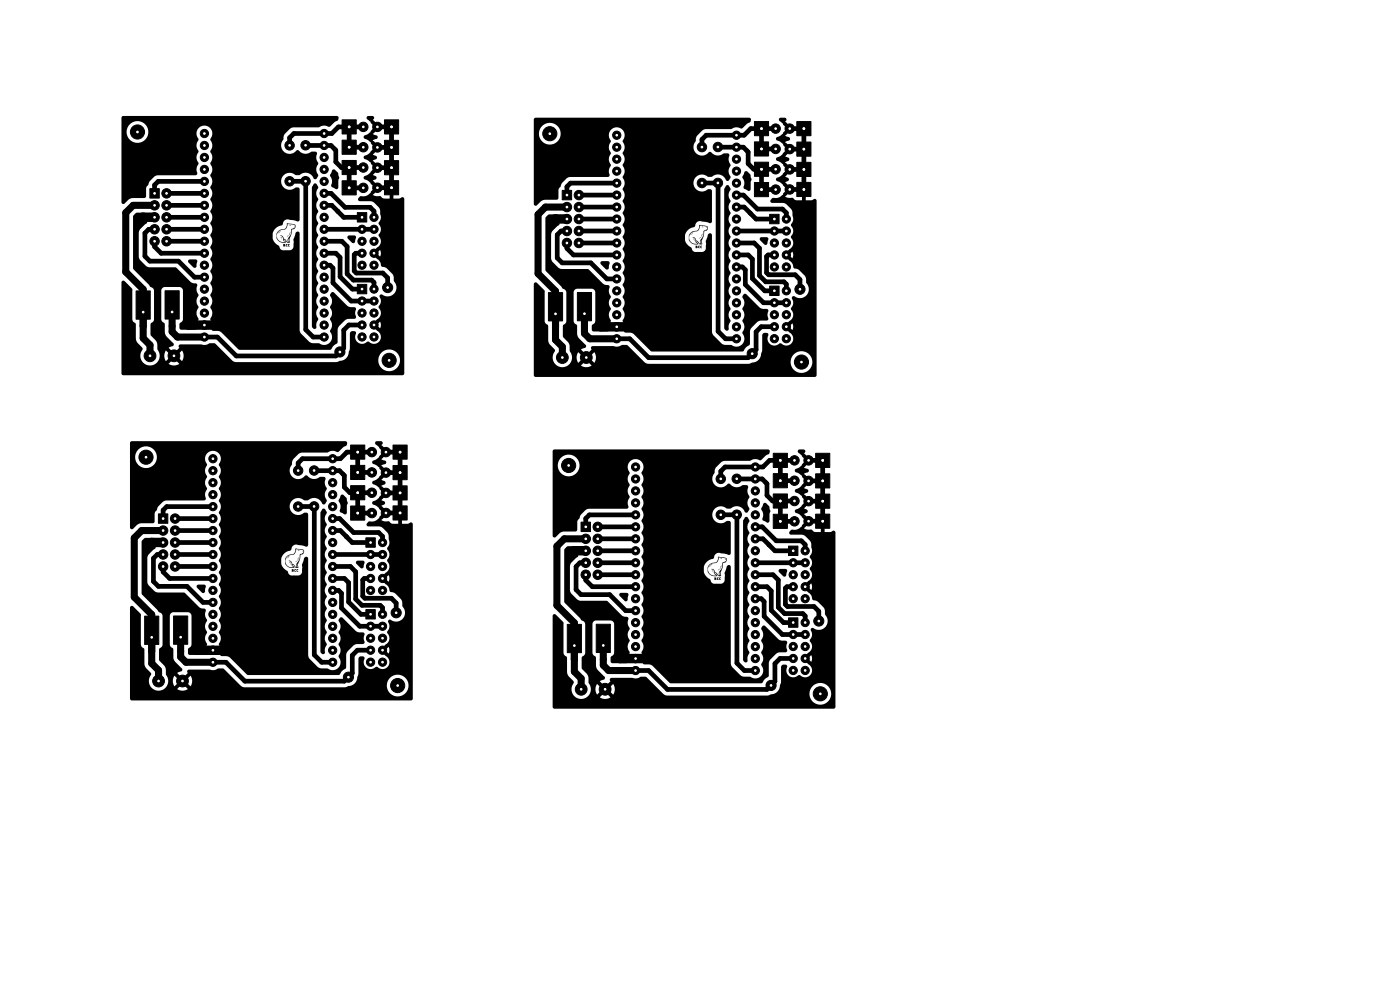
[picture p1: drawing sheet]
<svg xmlns="http://www.w3.org/2000/svg" width="297mm" height="210mm" viewBox="0 0 297 210" stroke-linecap="round" stroke-linejoin="round" font-family="sans-serif">
<g fill="#000">
<path d="M66.5 39a.67 .67 0 0 1 1 .6v.1a2.06 2.06 0 0 0 0 2.6 2.06 2.06 0 0 0 0 2.5 2.06 2.06 0 0 0 0 2.6 2.06 2.06 0 0 0 0 2.5v.2a1.84 1.84 0 0 0 0 2.3 2.06 2.06 0 0 0 0 2.6v.2a1.84 1.84 0 0 0 0 2.3v.2a1.84 1.84 0 0 0 0 2.4 2.06 2.06 0 0 0 0 2.5v.2a1.84 1.84 0 0 0 0 2.3v.3a1.84 1.84 0 0 0 0 2.3l-.4 1.3a.52 .52 0 0 1-.3 .8 .52 .52 0 0 1-.6-.6v-29.4zM70.5 36h.5l.6 .5a1.89 1.89 0 0 1 .2 1.8v1.4a.56 .56 0 0 1-.5 .4 .56 .56 0 0 1-.6-.3l-.2-.1a.69 .69 0 0 1-.1-1l-.1-.9a.87 .87 0 0 1 .1-1.4zM25.9 24.7l45.7-.1a.68 .68 0 0 1 .2 .8 .68 .68 0 0 1-.7 .4l-1.1 1.1h-.4a1.91 1.91 0 0 0-2 .1l-5.8 .1-1.4 1.3-.2 .5-.1 .5a1.89 1.89 0 0 0 .2 2.8 1.89 1.89 0 0 0 2.7-.3h.3a2.04 2.04 0 0 0 2.9 .3h.8a.63 .63 0 0 1 .1 .9l.1 .8 .2 .4a.59 .59 0 0 1-.1 .9 2 2 0 0 0 .2 2l-.1 .3a.47 .47 0 0 1-.4 .5 .47 .47 0 0 1-.5-.3 1.96 1.96 0 0 0-3.1-.5l-.7-.1a1.83 1.83 0 0 0-2.6 .2 1.83 1.83 0 0 0 .2 2.6 1.83 1.83 0 0 0 2.5-.1h.6l.2 .4-.1 6.5a.81 .81 0 0 1-1 .1l-1-.2a1.11 1.11 0 0 0-1.6 1.1 2.47 2.47 0 0 0-2.1 1.9v.9a2.28 2.28 0 0 0 1.3 1.6h.1a1.4 1.4 0 0 0 1.7 1 1.01 1.01 0 0 0 1.4-1.2v-.4a4.1 4.1 0 0 1 .6-2.3 .4 .4 0 0 1 .4 0 .4 .4 0 0 1 .3 .3v20.7l.3 .6 1.9 1.8 .5 .2h1.3a1.77 1.77 0 0 0 2.4-.1 1.77 1.77 0 0 0 0-2.5 2.06 2.06 0 0 0 0-2.5 2.06 2.06 0 0 0 0-2.5 2.06 2.06 0 0 0 0-2.6l.1-.2a.52 .52 0 0 1 .8-.3l2.9 2.9 1.3 .2a.44 .44 0 0 1 .4 .3 .44 .44 0 0 1-.1 .4v1a.44 .44 0 0 1 .1 .4 .44 .44 0 0 1-.4 .3l-1.6 .1-1.6 1.5-.3 .7v2.8l-1.6 1.5h-19.3l-3.7-3.7-.6-.3h-1.1a.44 .44 0 0 1-.4-.3 .44 .44 0 0 1 .1-.4 2.06 2.06 0 0 0-.4-1.8 2.06 2.06 0 0 0 0-2.5 2.06 2.06 0 0 0 0-2.6 2.09 2.09 0 0 0 0-2.5 2.06 2.06 0 0 0 0-2.6 2.06 2.06 0 0 0 0-2.5 2.06 2.06 0 0 0 0-2.5 2.06 2.06 0 0 0 0-2.6 2.06 2.06 0 0 0 0-2.5 2.06 2.06 0 0 0 0-2.6 2.06 2.06 0 0 0 0-2.5 2.08 2.08 0 0 0 0-2.5 2.06 2.06 0 0 0 0-2.6 2.06 2.06 0 0 0 0-2.5 2.06 2.06 0 0 0 0-2.6 2.06 2.06 0 0 0 0-2.5 1.73 1.73 0 0 0-.2-2.6 1.73 1.73 0 0 0-2.5 .6 2.87 2.87 0 0 0 .2 2.1l-.1 .1a1.87 1.87 0 0 0 .1 2.3 2.06 2.06 0 0 0 0 2.6v.2a2.02 2.02 0 0 0-.2 2l-.4 .3-8.4 .1-1.3 1.1-.3 .8-.4 .5-.1 1.9-.2 .3-2.9 .1-.7 .4-.9 .8h-.4l-.1-.3v-14.9h1.1l.1 .9 .5 .7 .8 .5 .9 .2 .8-.2 .8-.5 .5-.7 .2-.9-.2-.9-.5-.7-.8-.5-.8-.2-.9 .2-.8 .5-.5 .7-.1 .9h-1.1v-3zM77.9 24.7l1.1-.1a.47 .47 0 0 1 .3 .4 .47 .47 0 0 1-.2 .5l.8 .7-.3 .1-.3 .5-.6-.7-.1-.3-.8-.6zM77.2 37.4a2.16 2.16 0 0 0 1.5-1l.6-.7 .3 .5 .3 .1-.8 .8a.72 .72 0 0 1 .8 .7l-.8 .5 .8 .8-.3 .1-.3 .5-.7-1-1.3-.7-.2-.4zM77.3 33.1l.9-.5 1.1-1.2 .3 .5 .3 .1-.8 .8 .6 .2a.4 .4 0 0 1 .3 .4 .4 .4 0 0 1-.3 .4l-.6 .3 .8 .7-.4 .3-.2 .3-.6-.6v-.3l-1.4-.8-.2-.4zM77.2 28.8l1.4-.8 .1-.3 .6-.6 .2 .3 .4 .3-.8 .7 .3 .2a.53 .53 0 0 1 .6 .2 .53 .53 0 0 1 0 .6l-.9 .3 .8 .8-.4 .3-.2 .3-.6-.6v-.4l-1.4-.7-.2-.3zM82.7 36.2l.3 .1 .5-.1v3l-.4-.1-.4 .1zM82.7 31.9l.3 .1 .5-.1v3l-.4-.1-.4 .1zM82.7 27.6l.3 .1 .5-.1v3l-.4-.1-.4 .1zM154 39.4a.67 .67 0 0 1 1 .6v.1a2.06 2.06 0 0 0 0 2.5 2.06 2.06 0 0 0 0 2.6 2.06 2.06 0 0 0 0 2.5 2.06 2.06 0 0 0 0 2.6l-.1 .2a1.84 1.84 0 0 0 .1 2.3 2.06 2.06 0 0 0 0 2.5l-.1 .3a1.84 1.84 0 0 0 .1 2.3l-.1 .2a1.84 1.84 0 0 0 .1 2.3 2.06 2.06 0 0 0 0 2.6l-.1 .2a1.84 1.84 0 0 0 .1 2.3l-.1 .2a1.84 1.84 0 0 0 .1 2.3l-.4 1.3a.52 .52 0 0 1-.3 .8 .52 .52 0 0 1-.7-.5v-29.4zM158 36.4l.5-.1 .6 .6a1.89 1.89 0 0 1 .1 1.8v1.4a.56 .56 0 0 1-.4 .4 .56 .56 0 0 1-.6-.3l-.2-.1a.69 .69 0 0 1-.1-1l-.1-1a.87 .87 0 0 1 0-1.3z"/>
<path d="M113.4 25h45.6a.68 .68 0 0 1 .2 .7 .68 .68 0 0 1-.6 .5l-1.3 1.1a2.31 2.31 0 0 0-2.3 .1l-5.7 .1-1.4 1.2-.3 .6v.5a1.89 1.89 0 0 0 .2 2.8 1.89 1.89 0 0 0 2.7-.4h.3a2.04 2.04 0 0 0 2.9 .3h.8a.63 .63 0 0 1 .1 1v.5l.3 .7a.59 .59 0 0 1-.2 .9 2 2 0 0 0 .3 2l-.1 .3a.47 .47 0 0 1-.5 .5 .47 .47 0 0 1-.5-.4 1.96 1.96 0 0 0-3-.5h-.7a1.83 1.83 0 0 0-2.6 .1 1.83 1.83 0 0 0 .1 2.6 1.83 1.83 0 0 0 2.6-.1l.6 .1 .1 .3v6.6a.81 .81 0 0 1-1.1 0l-1-.1a1.1 1.1 0 0 0-1.5 1.1 2.45 2.45 0 0 0-2.1 1.8v1a2.28 2.28 0 0 0 1.2 1.5l.1 .1a1.4 1.4 0 0 0 1.8 1 1.01 1.01 0 0 0 1.3-1.2l.1-.4a4.1 4.1 0 0 1 .6-2.3 .4 .4 0 0 1 .4-.1 .4 .4 0 0 1 .2 .4l.1 20.7 .2 .5 1.9 1.9 .6 .2h1.4a1.73 1.73 0 0 0 2.3-.2 1.73 1.73 0 0 0 0-2.4 2.06 2.06 0 0 0 0-2.5 2.06 2.06 0 0 0 0-2.6 2.06 2.06 0 0 0 0-2.5v-.2a.52 .52 0 0 1 .8-.4l3 2.9 1.3 .2a.44 .44 0 0 1 .4 .3 .44 .44 0 0 1-.1 .5v.9a.44 .44 0 0 1 .1 .5 .44 .44 0 0 1-.4 .3l-1.6 .1-1.6 1.4-.3 .8v2.7l-1.6 1.6h-19.3l-3.8-3.7-.5-.3h-1.2a.44 .44 0 0 1-.3-.3 .44 .44 0 0 1 0-.5 2.06 2.06 0 0 0-.3-1.7 2.06 2.06 0 0 0 0-2.6 2.06 2.06 0 0 0 0-2.5 2.09 2.09 0 0 0 0-2.5 2.06 2.06 0 0 0 0-2.6 2.06 2.06 0 0 0 0-2.5 2.06 2.06 0 0 0 0-2.6 2.06 2.06 0 0 0 0-2.5 2.06 2.06 0 0 0 0-2.5 2.06 2.06 0 0 0 0-2.6 2.06 2.06 0 0 0 0-2.5 2.08 2.08 0 0 0 0-2.6 2.06 2.06 0 0 0 0-2.5 2.06 2.06 0 0 0 0-2.5 2.06 2.06 0 0 0 0-2.6 2.06 2.06 0 0 0 0-2.5 1.73 1.73 0 0 0-.2-2.6 1.73 1.73 0 0 0-2.6 .6 2.87 2.87 0 0 0 .3 2.1l-.1 .1a1.87 1.87 0 0 0 .1 2.3 2.06 2.06 0 0 0 0 2.5l-.1 .3a2.02 2.02 0 0 0-.2 1.9l-.3 .3-8.5 .1-1.2 1.2-.4 .8-.4 .4v2l-.2 .3-2.9 .1-.7 .3-.9 .9-.4-.1-.2-.3v-14.8h1.1l.2 .8 .5 .8 .8 .5 .8 .2 .9-.2 .8-.5 .5-.8 .1-.8-.1-.9-.5-.8-.8-.5-.9-.1-.8 .1-.8 .5-.5 .8-.2 .9h-1.1v-3zM165.3 25.1l1.2-.1a.4 .4 0 0 1 .3 .3 .4 .4 0 0 1-.2 .4v.1l.8 .8-.3 .1-.3 .4-.6-.6-.1-.3-.8-.6zM164.7 37.8a2.16 2.16 0 0 0 1.4-1l.7-.7 .3 .4 .3 .2-.8 .8a.72 .72 0 0 1 .7 .7l-.7 .5 .8 .8-.4 .2-.2 .3-.8-.9-1.1-.6a.4 .4 0 0 1-.2-.7zM164.7 33.5l1-.5 1.1-1.2 .2 .3 .4 .3-.8 .8 .6 .2a.4 .4 0 0 1 .3 .4 .4 .4 0 0 1-.4 .4l-.5 .2 .8 .8-.4 .3-.2 .3-.6-.7-.1-.3-1.1-.7a.4 .4 0 0 1-.3-.6zM164.7 29.2l1.4-.8 .1-.3 .6-.6 .2 .3 .4 .2-.8 .7 .3 .3a.53 .53 0 0 1 .6 .1 .53 .53 0 0 1 0 .6l-.9 .4 .8 .8-.3 .2-.3 .4-.6-.7-.1-.3-1.4-.8-.1-.2zM170.1 36.6l.4 .1 .4-.1v3l-.3-.2-.5 .2zM170.1 32.3l.4 .1 .4-.1v3l-.3-.1-.5 .1zM170.1 27.9l.4 .1 .4-.1v3.1l-.3-.1-.5 .1zM40 55.1l1.5-.1a.44 .44 0 0 1 .3 .3 .44 .44 0 0 1 0 .5l-.1 .2a.5 .5 0 0 1-.1 .6 .5 .5 0 0 1-.6 .1l-1.1-1.1zM59.1 49.3l.1-.1-.2 .3zM59.3 49.3l.1-.1-.1 .2zM59.5 50.3l.2 .2z"/>
<path d="M59.4 49l.2-.1-.3 .3zM59.7 50.2l.2 .3zM59.8 50.5v.3zM60.1 51.7l.3 .1 .1 .5h-.4v-.2h.3h-.3v-.2h.2h-.2zM60.7 51.8h.3l-.2 .1v.3h.2l-.1 .1a.28 .28 0 0 1-.3-.2 .28 .28 0 0 1 .1-.3zM59 49l.4-.3a1.28 1.28 0 0 0 1.4-.7l.1-.3a.28 .28 0 0 1 .1-.4 .28 .28 0 0 1 .4 .1l.2 .1a.84 .84 0 0 1 1.1 .4v.4l-.4 .3a.39 .39 0 0 0-.4 .2 .39 .39 0 0 0 0 .4l-.1 .5a2.03 2.03 0 0 0-.3 1.7 .72 .72 0 0 1-1-.5h-.3l.3 .2a.19 .19 0 0 1 .2 .3 .19 .19 0 0 1-.3 .1h-.4a1.27 1.27 0 0 1-1.3-1.4 1.39 1.39 0 0 0 1.8 1.2 .64 .64 0 0 1-.5-.9l-.5-.4a.73 .73 0 0 1 .8 .7l.7 .6 .1-.3 .2 .3v-.7l-.2 .4a.72 .72 0 0 1 .4-.9l.2-.6 .1-.8 .4-.3a.37 .37 0 0 0 .4-.5 .37 .37 0 0 0-.5-.3l-1.1-.1a1.1 1.1 0 0 1-.9 1.2 1.45 1.45 0 0 0-1.4 1.4v-.5zM61 50l-.1 .3zM61.1 51.8h.4l-.2 .1v.3h.2l-.2 .1a.28 .28 0 0 1-.3-.2 .28 .28 0 0 1 .1-.3zM61.4 49.3l-.1 .4zM61.5 49.6l-.1 .3zM61.6 49.2l-.1 .4zM73.8 50.1l1.3-.2a.44 .44 0 0 1 .4 .3 .44 .44 0 0 1-.1 .5 .65 .65 0 0 1-.6 .9l-1.1-1.1z"/>
<path d="M28.8 45.2l.3-.1 1.8 .1 .2 .3v1.1a.52 .52 0 0 1-.1 .9l-1.3 1.1-.2 .5-.1 5.4 .3 .7 1.2 1.2 .6 .3h5.8l3.1 3.1 .6 .3h.6a.63 .63 0 0 1 .1 1l.1 .7 .2 .5a.59 .59 0 0 1-.1 .9 2 2 0 0 0 .2 1.9v.3a1.84 1.84 0 0 0 0 2.3v.2a2.09 2.09 0 0 0-.4 1.8l-.3 .2h-2.9l-.4-.2v-1l.5-.5 .2-.5v-6.1l-.2-.4-.5-.3-3.4 .1-.3 .2-.2 .4v6.3l.7 .8 .2 2.3 1.5 1.7a.41 .41 0 0 1 .3 .4 .41 .41 0 0 1-.4 .4l-.7 .3 1 1-.4 .3-.1 .3-1.1-1.1a2.03 2.03 0 0 0 0 2.3l1.1-1 .1 .3 .4 .2-1 1.1 .2 .1a2.04 2.04 0 0 0 2-.1l-1-1.1 .4-.2 .2-.3 1.1 .9a2.04 2.04 0 0 0-.1-2.2l-1 1.1-.2-.3-.4-.3 1-1a.4 .4 0 0 1-.1-.5 .4 .4 0 0 1 .4-.2h4.5a2.02 2.02 0 0 0 1.8-.3l1.1 .1 3.6 3.6 .7 .3h21.3l1.4-.4h7.5l.2 .9 .5 .8 .8 .5 .9 .1 .8-.1 .8-.5 .5-.8 .2-.9-.2-.8-.5-.8-.8-.5-.8-.2-.9 .2-.8 .5-.5 .8-.2 .8h-7.5a2.13 2.13 0 0 0 1.3-1.9l.2-.6v-3.3l.3-.3h.8a.62 .62 0 0 1 .1 .9 1.53 1.53 0 0 0 .8 1.6 1.53 1.53 0 0 0 1.8-.4l.3 .1a1.48 1.48 0 0 0 2.2-.2 1.48 1.48 0 0 0-.5-2.1l-.8-.9a.4 .4 0 0 0 .5-.4l.9 .8a1.4 1.4 0 0 0 0-1.5l-.9 .7a.4 .4 0 0 0-.2-.3 .4 .4 0 0 0-.4 0l.9-.9a1.57 1.57 0 0 0 .3-2.5l.1-.3a1.66 1.66 0 0 0 .1-2.1 .51 .51 0 0 1 .4-.4 .51 .51 0 0 1 .6 .3 1.96 1.96 0 0 0 2.3-.8 1.96 1.96 0 0 0-.3-2.4l-.2-1.2-1.5-1.5a1.11 1.11 0 0 1-1.2-1.2l-1.5-1.5a.4 .4 0 0 0 .4 0 .4 .4 0 0 0 .2-.4l.9 .7a1.4 1.4 0 0 0 0-1.4l-.9 .7a.4 .4 0 0 0-.2-.3 .4 .4 0 0 0-.4 0l.9-.9a1.57 1.57 0 0 0 .3-2.5l.1-.3a1.64 1.64 0 0 0-.1-2.3l.1-.2a1.6 1.6 0 0 0 .2-1.9l-.1-1.2-1.3-1.2-.6-.2h-2.3a.4 .4 0 0 1-.3-.3 .4 .4 0 0 1 .1-.4l.3-.4a2.11 2.11 0 0 0 2.2-.8l.7-.8 .3 .4 .3 .2-.8 .7a1.41 1.41 0 0 0 1.4 .3l.9 .5h1.3v-1.6l.3 .1 .5-.1v1.6h1.2a.56 .56 0 0 1 .6-.3 .56 .56 0 0 1 .5 .4v37l-.2 .3-59.6 .1-.2-.4v-19.3l.2-.4 .4 .1 1.7 1.8v6.5l.7 .8 .1 3.6 1.3 1.4 .1 .4a2.1 2.1 0 0 0 .1 2.9 2.1 2.1 0 0 0 2.9-.1 2.1 2.1 0 0 0 .1-2.9l-.1-1.4-1.4-1.7v-2.2l.6-.5 .2-.4v-6.3l-.2-.3-.7-.4-3.6-3.9v-11zM127.5 55.5l1.4-.1a.44 .44 0 0 1 .4 .3 .44 .44 0 0 1-.1 .4v.3a.5 .5 0 0 1-.1 .6 .5 .5 0 0 1-.6 .1l-1.1-1.1zM146.6 49.7l.1-.1-.2 .3zM146.8 49.6l.1-.1-.2 .3zM147 50.6l.2 .2zM146.8 49.4l.3-.1-.3 .2zM147.2 50.6l.2 .3zM147.2 50.9l.1 .2zM147.6 52.1l.3 .1 .1 .4-.4 .1v-.2h.3h-.3v-.2h.2h-.2zM148.2 52.1l.3 .1-.2 .1v.2h.2l-.2 .2a.28 .28 0 0 1-.2-.2 .28 .28 0 0 1 .1-.4zM146.5 49.4l.4-.3a1.28 1.28 0 0 0 1.4-.7v-.4a.28 .28 0 0 1 .2-.3 .28 .28 0 0 1 .4 .1h.2a.84 .84 0 0 1 1.1 .5l-.1 .3-.3 .4a.39 .39 0 0 0-.4 .1 .39 .39 0 0 0 0 .5l-.1 .4a2.03 2.03 0 0 0-.4 1.8 .72 .72 0 0 1-1-.5l-.2-.1 .3 .3a.19 .19 0 0 1 .1 .2 .19 .19 0 0 1-.2 .2h-.5a1.27 1.27 0 0 1-1.2-1.5 1.39 1.39 0 0 0 1.8 1.3v-.1a.64 .64 0 0 1-.5-.8l-.6-.5a.73 .73 0 0 1 .8 .7l.8 .7 .1-.4 .2 .4v-.8l-.2 .4a.72 .72 0 0 1 .4-.9l.2-.5v-.9l.5-.3a.37 .37 0 0 0 .3-.4 .37 .37 0 0 0-.4-.3l-1.1-.2a1.1 1.1 0 0 1-.9 1.3 1.45 1.45 0 0 0-1.5 1.3v-.5zM148.5 50.4l-.1 .2z"/>
<path d="M148.6 52.1l.3 .1-.2 .1v.2h.2l-.1 .2a.28 .28 0 0 1-.3-.2 .28 .28 0 0 1 .1-.4zM148.9 49.7l-.1 .4zM149 50l-.1 .3zM149 49.6v.3zM161.3 50.4l1.3-.1a.44 .44 0 0 1 .4 .3 .44 .44 0 0 1-.1 .5 .65 .65 0 0 1-.6 .8l-1.1-1zM116.2 45.6l.3-.1 1.9 .1 .1 .3v1.1a.52 .52 0 0 1 0 .8l-1.3 1.2-.3 .5v5.3l.3 .8 1.2 1.2 .6 .2 5.8 .1 3.1 3.1 .5 .2 .7 .1a.63 .63 0 0 1 .1 1v.5l.3 .7a.59 .59 0 0 1-.2 .8 2 2 0 0 0 .3 2l-.1 .2a1.84 1.84 0 0 0 .1 2.3l-.1 .4a2.15 2.15 0 0 0-.3 1.7l-.4 .2h-2.9l-.3-.3v-1l.5-.5 .2-.4v-6.1l-.2-.5-.6-.3-3.4 .1-.2 .2-.2 .5v6.2l.7 .8 .2 2.3 1.5 1.7a.41 .41 0 0 1 .2 .5 .41 .41 0 0 1-.3 .3l-.8 .3 1.1 1.1-.4 .2-.2 .4-1-1.1a2.03 2.03 0 0 0 0 2.3l1-1.1 .2 .4 .4 .2-1.1 1 .2 .2a2.04 2.04 0 0 0 2.1-.2l-1-1 .4-.2 .1-.4 1.1 1a2.04 2.04 0 0 0 0-2.2l-1.1 1.1-.1-.4-.4-.2 1-1.1a.4 .4 0 0 1-.1-.4 .4 .4 0 0 1 .4-.3h4.4a2.02 2.02 0 0 0 1.8-.2h1.1l3.7 3.7 .7 .3h21.3l1.4-.4h7.5l.2 .9 .5 .7 .7 .5 .9 .2 .9-.2 .8-.5 .5-.7 .1-.9-.1-.9-.5-.7-.8-.5-.9-.2-.9 .2-.7 .5-.5 .7-.2 .9h-7.5a2.13 2.13 0 0 0 1.3-1.9l.2-.6v-3.3l.3-.4h.7a.62 .62 0 0 1 .1 1 1.53 1.53 0 0 0 .9 1.6 1.53 1.53 0 0 0 1.8-.4l.2 .1a1.48 1.48 0 0 0 2.3-.2 1.48 1.48 0 0 0-.5-2.2l-.8-.8a.4 .4 0 0 0 .5-.4l.9 .7a1.4 1.4 0 0 0 0-1.4l-.9 .7a.4 .4 0 0 0-.2-.4 .4 .4 0 0 0-.4 .1l.9-.9a1.57 1.57 0 0 0 .3-2.6v-.2a1.66 1.66 0 0 0 .2-2.1 .51 .51 0 0 1 .4-.4 .51 .51 0 0 1 .5 .3 1.88 1.88 0 0 0 2.3-.6 1.88 1.88 0 0 0-.1-2.4l-.3-1.5-1.3-1.3-.5-.3a.69 .69 0 0 1-.8-.9l-.2-.4-1.3-1.2a.4 .4 0 0 0 .5-.4l.9 .7a1.4 1.4 0 0 0 0-1.4l-.9 .7a.4 .4 0 0 0-.2-.4 .4 .4 0 0 0-.4 .1l.9-.9a1.57 1.57 0 0 0 .3-2.6v-.2a1.64 1.64 0 0 0 0-2.3v-.3a1.6 1.6 0 0 0 .3-1.8l-.2-1.2-1.2-1.3-.6-.2h-2.3a.4 .4 0 0 1-.4-.2 .4 .4 0 0 1 .1-.4l.4-.4a2.11 2.11 0 0 0 2.2-.8l.7-.8 .3 .4 .3 .1-.8 .7a1.41 1.41 0 0 0 1.4 .3l.9 .6h1.2v-1.7l.4 .1 .4-.1v1.7h1.3a.56 .56 0 0 1 .6-.3 .56 .56 0 0 1 .4 .4v37l-.1 .3h-59.6l-.3-.3v-19.3l.3-.4 .4 .1 1.7 1.8v6.5l.7 .8 .1 3.6 1.2 1.4 .1 .3a2.1 2.1 0 0 0 .2 2.9 2.1 2.1 0 0 0 2.9 0 2.1 2.1 0 0 0 0-2.9l-.1-1.4-1.3-1.7v-2.2l.6-.5 .1-.5v-6.2l-.1-.3-.7-.4-3.6-3.9v-11zM27.7 93.8l.3-.2h45.3a.64 .64 0 0 1 .3 .7 .64 .64 0 0 1-.7 .5l-1.1 1.1h-.4a1.91 1.91 0 0 0-2 .1l-5.7 .1-1.4 1.3-.3 .5-.1 .5a1.89 1.89 0 0 0 .2 2.8 1.89 1.89 0 0 0 2.7-.4h.3a2.04 2.04 0 0 0 2.9 .3l.8 .1a.96 .96 0 0 1 .1 1.2l.4 1.2a2.06 2.06 0 0 0 0 2.6l-.1 .3a.47 .47 0 0 1-.4 .5 .47 .47 0 0 1-.5-.4 1.96 1.96 0 0 0-3.1-.5h-.7a1.83 1.83 0 0 0-2.6 .1 1.83 1.83 0 0 0 .1 2.6 1.83 1.83 0 0 0 2.6 0h.6l.2 .3v6.5a.68 .68 0 0 1-1.1 .2l-.9-.2a1.12 1.12 0 0 0-1.7 1.1 2.45 2.45 0 0 0-2 1.9v.9l.1 .5 .5 .7 .8 .5a1.32 1.32 0 0 0 1.6 .9h.1a.97 .97 0 0 0 1.3-1.2v-.4a4.1 4.1 0 0 1 .6-2.3 .4 .4 0 0 1 .5-.1 .4 .4 0 0 1 .2 .4v20.7l.3 .6 1.9 1.8 .5 .2h1.3a1.77 1.77 0 0 0 2.4-.2 1.77 1.77 0 0 0 0-2.4 2.06 2.06 0 0 0 0-2.5 2.06 2.06 0 0 0 0-2.5 2.06 2.06 0 0 0 0-2.6l.1-.2a.52 .52 0 0 1 .8-.4l2.9 3 1.4 .1a.44 .44 0 0 1 .3 .3 .44 .44 0 0 1-.1 .5v1a.44 .44 0 0 1 .1 .4 .44 .44 0 0 1-.3 .3l-1.7 .1-1.6 1.5-.3 .7v2.8l-1.6 1.5h-19.3l-3.7-3.7-.6-.3h-1.1a.44 .44 0 0 1-.4-.3 .44 .44 0 0 1 .1-.5 2.06 2.06 0 0 0-.4-1.7 2.06 2.06 0 0 0 0-2.5 2.06 2.06 0 0 0 0-2.6 2.06 2.06 0 0 0 0-2.5 2.07 2.07 0 0 0 0-2.6 2.06 2.06 0 0 0 0-2.5 2.06 2.06 0 0 0 0-2.5 2.06 2.06 0 0 0 0-2.6 2.06 2.06 0 0 0 0-2.5 2.06 2.06 0 0 0 0-2.6 2.06 2.06 0 0 0 0-2.5 2.06 2.06 0 0 0 0-2.5 2.06 2.06 0 0 0 0-2.6 2.06 2.06 0 0 0 0-2.5 2.06 2.06 0 0 0 0-2.6 2.06 2.06 0 0 0 0-2.5 1.73 1.73 0 0 0-.2-2.6 1.73 1.73 0 0 0-2.5 .6 2 2 0 0 0 .2 2 2.08 2.08 0 0 0 0 2.5 2.08 2.08 0 0 0 0 2.5l-.1 .4a2.06 2.06 0 0 0-.1 1.9l-.4 .3-8.4 .1-1.3 1.1-.3 .8-.4 .5-.1 1.9-.2 .3-2.9 .1-.7 .4-.8 .8h-.5l-.1-.3v-14.9h1.1l.1 .9 .5 .7 .8 .5 .9 .2 .9-.2 .7-.5 .5-.7 .2-.9-.2-.9-.5-.7-.7-.5-.9-.2-.9 .2-.8 .5-.5 .7-.1 .9h-1.1zM79.7 93.7l1.1-.1a.47 .47 0 0 1 .3 .4 .47 .47 0 0 1-.2 .5l.8 .7-.3 .1-.3 .4-.6-.6-.1-.3-.8-.6zM79.1 97.8l1.3-.8 .1-.3 .6-.6 .2 .3 .4 .2-.8 .8 .3 .2a.53 .53 0 0 1 .6 .2 .53 .53 0 0 1 0 .6l-.9 .3 .8 .8-.4 .3-.2 .3-.6-.7v-.3l-1.4-.8-.1-.3zM84.5 96.5l.3 .2 .5-.2v3.1l-.4-.1-.4 .1zM117.3 95.5l.3-.2h45.3a.64 .64 0 0 1 .3 .8 .64 .64 0 0 1-.6 .4l-1.2 1.1h-.3a1.97 1.97 0 0 0-2.1 .2l-5.7 .1-1.4 1.2-.3 .6v.5a1.89 1.89 0 0 0 .1 2.8 1.89 1.89 0 0 0 2.8-.4h.3a2.04 2.04 0 0 0 2.8 .3h.9a.63 .63 0 0 1 .1 1v.7l.2 .5a.59 .59 0 0 1-.1 .9 2 2 0 0 0 .3 1.9l-.2 .4a.47 .47 0 0 1-.4 .5 .47 .47 0 0 1-.5-.4 1.96 1.96 0 0 0-3-.5h-.7a1.83 1.83 0 0 0-2.6 .1 1.83 1.83 0 0 0 .1 2.6 1.83 1.83 0 0 0 2.6-.1l.6 .1 .1 .3v6.4a.63 .63 0 0 1-1 .2l-1-.1a1.12 1.12 0 0 0-1.6 1 2.47 2.47 0 0 0-2.1 1.9v1l.2 .5 .5 .6 .6 .5a1.4 1.4 0 0 0 1.8 .9h.1a.96 .96 0 0 0 1.2-1.2v-1.1l.4-.9a.51 .51 0 0 1 .3-.7 .51 .51 0 0 1 .6 .3l.1 20.8 .2 .5 1.9 1.9 .6 .1h1.2a1.77 1.77 0 0 0 2.5-.1 1.77 1.77 0 0 0 0-2.4 2.06 2.06 0 0 0 0-2.6 2.06 2.06 0 0 0 0-2.5 2.06 2.06 0 0 0 0-2.5v-.3a.52 .52 0 0 1 .8-.3l3 2.9 1.4 .2a.62 .62 0 0 1 .1 1l.2 1-.1 .4-1.9 .2-1.7 1.6-.2 .6v2.7l-1.6 1.5h-19.3l-3.9-3.8-.6-.2h-1.1a.63 .63 0 0 1-.1-.9l-.2-1a.87 .87 0 0 1 .1-1.3 2.06 2.06 0 0 0-.3-1.8 2.06 2.06 0 0 0 0-2.5 2.09 2.09 0 0 0 0-2.6 2.06 2.06 0 0 0 0-2.5 2.06 2.06 0 0 0 0-2.6 2.06 2.06 0 0 0 0-2.5 2.06 2.06 0 0 0 0-2.5 2.06 2.06 0 0 0 0-2.6 2.06 2.06 0 0 0 0-2.5 2.06 2.06 0 0 0 0-2.6 2.08 2.08 0 0 0 0-2.5 2.06 2.06 0 0 0 0-2.5 2.06 2.06 0 0 0 0-2.6 2.06 2.06 0 0 0 0-2.5 2.06 2.06 0 0 0 0-2.6 1.73 1.73 0 0 0-.2-2.6 1.73 1.73 0 0 0-2.6 .6 2.87 2.87 0 0 0 .3 2.1l-.1 .2a1.87 1.87 0 0 0 .1 2.3 2.06 2.06 0 0 0 0 2.5l-.1 .2a2.02 2.02 0 0 0-.2 2l-.3 .3-8.5 .1-1.2 1.1-.4 .9-.4 .4v2l-.2 .3-2.9 .1-.7 .3-.9 .9-.4-.1-.2-.3v-14.9h1.1l.2 .9 .5 .8 .8 .5 .8 .1 .9-.1 .8-.5 .5-.8 .1-.9-.1-.8-.5-.8-.8-.5-.9-.2-.8 .2-.8 .5-.5 .8-.2 .8h-1.1zM169.3 95.5l1.2-.2a.47 .47 0 0 1 .3 .4 .47 .47 0 0 1-.2 .5l.8 .7-.3 .2-.3 .4-.6-.6-.1-.3-.8-.7z"/>
<path d="M168.7 99.5l1.4-.7 .1-.4 .6-.6 .3 .4 .3 .2-.8 .7 .3 .2a.53 .53 0 0 1 .6 .2 .53 .53 0 0 1 0 .6l-.9 .4 .8 .8-.4 .2-.2 .3-.6-.6-.1-.3-1.4-.8-.1-.3zM60.9 118.3l.1-.1-.2 .3zM61.1 118.3l.2-.1-.2 .2zM61.3 119.2l.2 .3zM61.2 118l.3-.1-.4 .3zM61.5 119.2l.2 .3zM61.6 119.5v.3zM62.8 116.5l.1 .1zM60.8 118l.5-.3a1.28 1.28 0 0 0 1.3-.7l.1-.4a.28 .28 0 0 1 .1-.3 .28 .28 0 0 1 .4 .1h.2a.84 .84 0 0 1 1.1 .5v.3l-.4 .4a.38 .38 0 0 0-.4 .1 .38 .38 0 0 0 0 .5l-.1 .5a2.03 2.03 0 0 0-.3 1.7 .72 .72 0 0 1-1-.5h-.3l.3 .2a.19 .19 0 0 1 .2 .3 .19 .19 0 0 1-.3 .1h-.4a1.27 1.27 0 0 1-1.3-1.4 1.39 1.39 0 0 0 1.8 1.2 .64 .64 0 0 1-.5-.9l-.5-.4a.73 .73 0 0 1 .8 .7l.7 .6 .1-.4 .2 .4v-.8l-.2 .4a.72 .72 0 0 1 .4-.9l.2-.5 .1-.9 .5-.2a.37 .37 0 0 0 .3-.5 .37 .37 0 0 0-.5-.3l-1.1-.2a1.1 1.1 0 0 1-.9 1.3 1.45 1.45 0 0 0-1.4 1.4v-.5zM62.8 119l-.1 .2zM63.2 118.3l-.1 .4zM63.3 118.6l-.1 .3z"/>
<path d="M63.4 118.2l-.1 .3zM68.4 108a.67 .67 0 0 1 .9 .6v.1a2.08 2.08 0 0 0 0 2.6 2.08 2.08 0 0 0 0 2.5 2.06 2.06 0 0 0 0 2.5 2.06 2.06 0 0 0 0 2.6 2.08 2.08 0 0 0 0 2.5 2.08 2.08 0 0 0 0 2.6 2.08 2.08 0 0 0 0 2.5 2.08 2.08 0 0 0 0 2.5 2.08 2.08 0 0 0 0 2.6 2.08 2.08 0 0 0 0 2.5 2.08 2.08 0 0 0 0 2.6l-.4 1.2a.52 .52 0 0 1-.3 .9 .52 .52 0 0 1-.6-.6v-29.4zM72.4 105h.4l.6 .5a1.89 1.89 0 0 1 .2 1.8v1.4a.56 .56 0 0 1-.5 .4 .56 .56 0 0 1-.5-.3l-.3-.1a.69 .69 0 0 1-.1-1l-.1-1a.87 .87 0 0 1 .1-1.3zM75.6 119l1.4-.1a.44 .44 0 0 1 .3 .3 .44 .44 0 0 1-.1 .5 .66 .66 0 0 1-.6 .9l-1.1-1.1zM30.2 114.6l.6-.5h1.8l.3 .3-.1 1a.79 .79 0 0 1 0 1l-1.2 1.2-.3 .5-.1 5.3 .4 .8 1.2 1.2 .5 .3h5.8l3.1 3.1 .6 .3h.6a.96 .96 0 0 1 .1 1.2l.4 1.3a2.08 2.08 0 0 0 0 2.5 2.08 2.08 0 0 0 0 2.6v.2a2.09 2.09 0 0 0-.4 1.8l-.3 .2h-2.9l-.4-.2v-1l.6-.5 .1-.5v-6.1l-.1-.4-.6-.3h-3.4l-.3 .3-.2 .4v6.2l.8 .9 .1 2.3 1.5 1.7a.41 .41 0 0 1 .3 .4 .41 .41 0 0 1-.4 .4l-.7 .3 1 1-.3 .2-.2 .4-1.1-1.1a2.03 2.03 0 0 0 0 2.3l1.1-1.1 .2 .5 .3 .1-1 1.1 .2 .1a2.04 2.04 0 0 0 2.1-.1l-1.1-1.1 .3-.1 .3-.5 1.1 1a2.04 2.04 0 0 0-.1-2.2l-1 1.1-.3-.4-.3-.2 1.1-1.1a.4 .4 0 0 1-.2-.4 .4 .4 0 0 1 .4-.3l4.5 .1a2.03 2.03 0 0 0 1.8-.3l1.1 .1 3.6 3.6 .7 .3h21.3l1.4-.4h7.6l.1 .9 .5 .8 .8 .5 .9 .1 .8-.1 .8-.5 .5-.8 .2-.9-.2-.9-.5-.7-.8-.5-.8-.2-.9 .2-.8 .5-.5 .7-.1 .9h-7.6h.2a3.3 3.3 0 0 0 1.2-2.1l.2-3.7 .2-.3 .8-.1a.62 .62 0 0 1 .1 1 1.53 1.53 0 0 0 .9 1.6 1.53 1.53 0 0 0 1.7-.4l.3 .1a1.48 1.48 0 0 0 2.2-.2 1.48 1.48 0 0 0-.5-2.2l-.8-.8a.4 .4 0 0 0 .6-.4l.8 .7a1.4 1.4 0 0 0 0-1.4l-.8 .7a.4 .4 0 0 0-.3-.3 .4 .4 0 0 0-.4 0l.9-.9a1.57 1.57 0 0 0 .3-2.5l.1-.3a1.66 1.66 0 0 0 .1-2.1 .51 .51 0 0 1 .4-.4 .51 .51 0 0 1 .6 .3 1.96 1.96 0 0 0 2.3-.8 1.96 1.96 0 0 0-.3-2.4l-.1-1.3-1.3-1.3-.5-.3a.69 .69 0 0 1-.9-.8l-.2-.5-1.3-1.2a.4 .4 0 0 0 .6-.4l.8 .7a1.4 1.4 0 0 0 0-1.4l-.8 .7a.4 .4 0 0 0-.3-.4 .4 .4 0 0 0-.4 .1l.9-.9a1.57 1.57 0 0 0 .3-2.6l.1-.2a1.64 1.64 0 0 0-.1-2.3l.1-.2a1.6 1.6 0 0 0 .3-1.9l-.2-1.2-1.3-1.2-.6-.2h-2.2a.4 .4 0 0 1-.4-.3 .4 .4 0 0 1 .1-.4l.3-.4a2.11 2.11 0 0 0 2.2-.8l.7-.8 .2 .3 .4 .2-.8 .7a1.41 1.41 0 0 0 1.4 .4l.9 .5h1.3v-1.7l.3 .2 .5-.2v1.7h1.1l.5-.2a.4 .4 0 0 1 .4-.1 .4 .4 0 0 1 .3 .4v37l-.2 .3-59.5 .1-.3-.4v-19.3l.3-.4 .4 .1 1.6 1.8v6.5l.7 .8 .1 3.6 1.3 1.4 .1 .3a2.1 2.1 0 0 0 .1 3 2.1 2.1 0 0 0 3-.1 2.1 2.1 0 0 0 0-2.9l-.1-1.4-1.4-1.7 .1-2.2 .5-.5 .2-.5v-6a1.04 1.04 0 0 0-.9-.9l-3.6-3.9v-11zM79.1 106.4a2.16 2.16 0 0 0 1.4-1l.6-.7 .2 .3 .4 .3-.8 .8a.72 .72 0 0 1 .8 .7l-.8 .5 .8 .8-.3 .1-.3 .4-.7-.9-1.3-.7-.2-.4zM79.1 102.1l.9-.5 1.1-1.2 .3 .4 .3 .2-.8 .8 .6 .2a.4 .4 0 0 1 .3 .4 .4 .4 0 0 1-.3 .4l-.6 .2 .8 .8-.3 .2-.3 .4-.6-.7v-.3l-1.4-.7-.1-.4zM84.5 105.2l.3 .1 .5-.1v3l-.4-.1-.4 .1zM84.5 100.9l.3 .1 .5-.1v3l-.4-.1-.4 .1zM150.6 120.1l.1-.1-.2 .2zM150.8 120l.1-.1-.2 .3zM150.8 119.8l.3-.1-.3 .2z"/>
<path d="M150.5 119.8l.4-.3a1.28 1.28 0 0 0 1.4-.7v-.2a.34 .34 0 0 1 .1-.5 .34 .34 0 0 1 .4 .1h.3a.84 .84 0 0 1 1.1 .4l-.1 .4-.3 .4a.39 .39 0 0 0-.4 .1 .39 .39 0 0 0 0 .4l-.1 .5a2.03 2.03 0 0 0-.4 1.8 .72 .72 0 0 1-1-.5l-.2-.1 .3 .3a.19 .19 0 0 1 .1 .2 .19 .19 0 0 1-.2 .1h-.5a1.27 1.27 0 0 1-1.2-1.4 1.39 1.39 0 0 0 1.8 1.2 .64 .64 0 0 1-.5-.9l-.6-.4a.73 .73 0 0 1 .8 .7l.8 .7 .1-.4 .2 .4v-.8l-.2 .4a.72 .72 0 0 1 .4-.9l.2-.5v-.9l.5-.3a.37 .37 0 0 0 .3-.4 .37 .37 0 0 0-.4-.3l-1.1-.2a1.1 1.1 0 0 1-.9 1.3 1.45 1.45 0 0 0-1.5 1.3v-.5zM153 119.9v.4zM158 109.8a.67 .67 0 0 1 1 .5v.2a2.06 2.06 0 0 0 0 2.5 2.06 2.06 0 0 0 0 2.6 2.06 2.06 0 0 0 0 2.5 2.06 2.06 0 0 0 0 2.5l-.1 .3a1.84 1.84 0 0 0 .1 2.3 2.06 2.06 0 0 0 0 2.5l-.1 .2a1.84 1.84 0 0 0 .1 2.4l-.1 .2a1.84 1.84 0 0 0 .1 2.3 2.06 2.06 0 0 0 0 2.5l-.1 .3a1.84 1.84 0 0 0 .1 2.3l-.1 .2a1.84 1.84 0 0 0 .1 2.3l-.4 1.3a.52 .52 0 0 1-.3 .8 .52 .52 0 0 1-.7-.5v-29.5zM162 106.8l.5-.1 .6 .6a1.89 1.89 0 0 1 .1 1.7v1.5a.56 .56 0 0 1-.4 .4 .56 .56 0 0 1-.6-.3l-.2-.1a.69 .69 0 0 1-.1-1l-.2-1a.87 .87 0 0 1 .1-1.3zM120.2 116l.3-.1h1.9l.1 .3v1.2a.52 .52 0 0 1 0 .8l-1.3 1.1-.3 .6v5.3l.3 .7 1.2 1.2 .6 .3 5.8 .1 3.1 3 .5 .3 .7 .1a.63 .63 0 0 1 .1 .9v.8l.2 .4a.59 .59 0 0 1-.1 .9 2 2 0 0 0 .3 2l-.1 .2a1.84 1.84 0 0 0 .1 2.3l-.1 .3a2.09 2.09 0 0 0-.3 1.7l-.4 .3h-2.9l-.3-.3v-1l.5-.5 .2-.4v-6.1l-.2-.5-.6-.3-3.4 .1-.2 .2-.2 .5v6.2l.7 .8 .1 2.3 1.6 1.7a.41 .41 0 0 1 .2 .5 .41 .41 0 0 1-.3 .3l-.8 .3 1.1 1.1-.3 .1-.3 .4-1-1a2.03 2.03 0 0 0 0 2.3l1-1.1 .3 .4 .3 .2-1.1 1 .2 .1a2.04 2.04 0 0 0 2.1-.1l-1-1 .4-.3 .1-.3 1.1 1a2.04 2.04 0 0 0 0-2.2l-1.1 1-.1-.3-.4-.2 1-1.1a.4 .4 0 0 1-.1-.4 .4 .4 0 0 1 .4-.3h4.4a2.03 2.03 0 0 0 1.8-.3l1.1 .1 3.7 3.6 .7 .4h21.3l1.4-.4h7.5l.2 .9 .5 .7 .7 .5 .9 .2 .9-.2 .8-.5 .5-.7 .1-.9-.1-.9-.5-.8-.8-.4-.9-.2-.9 .2-.7 .4-.5 .8-.2 .9h-7.5a2.13 2.13 0 0 0 1.3-2l.2-.5v-3.3l.3-.4h.7a.62 .62 0 0 1 .1 1 1.53 1.53 0 0 0 .9 1.6 1.53 1.53 0 0 0 1.8-.4h.2a1.48 1.48 0 0 0 2.3-.1 1.48 1.48 0 0 0-.5-2.2l-.8-.8a.4 .4 0 0 0 .5-.4l.9 .7a1.4 1.4 0 0 0 0-1.4l-.9 .7a.4 .4 0 0 0-.2-.4 .4 .4 0 0 0-.4 0l.9-.8a1.57 1.57 0 0 0 .3-2.6v-.2a1.66 1.66 0 0 0 .2-2.1 .51 .51 0 0 1 .4-.4 .51 .51 0 0 1 .5 .3 1.96 1.96 0 0 0 2.4-.8 1.96 1.96 0 0 0-.3-2.5l-.2-1.2-1.3-1.3-.5-.3a.69 .69 0 0 1-.8-.9l-.2-.4-1.3-1.3a.4 .4 0 0 0 .5-.3l.9 .7 .2-.7-.2-.8-.7 .8-.2-.1a.41 .41 0 0 0-.6-.3l.9-.9a1.57 1.57 0 0 0 .3-2.5v-.2a1.64 1.64 0 0 0 0-2.3v-.3a1.6 1.6 0 0 0 .3-1.8l-.2-1.2-1.2-1.3-.6-.2h-2.3a.4 .4 0 0 1-.4-.2 .4 .4 0 0 1 .1-.5l.3-.3h.3a1.88 1.88 0 0 0 2-.9l.7-.8 .2 .3 .4 .3-.8 .7a1.41 1.41 0 0 0 1.4 .3l.9 .5 1.2 .1v-1.7l.4 .1 .4-.1v1.7l1.3-.1a.56 .56 0 0 1 .6-.2 .56 .56 0 0 1 .4 .4v36.9l-.1 .4h-59.6l-.3-.4v-19.2l.3-.4 .4 .1 1.7 1.7v6.5l.7 .8 .1 3.7 1.2 1.4 .1 .3a2.1 2.1 0 0 0 .2 2.9 2.1 2.1 0 0 0 2.9 0 2.1 2.1 0 0 0 0-3l-.1-1.4-1.3-1.6v-2.3l.6-.4 .1-.5v-6.2l-.1-.4-.7-.4-3.6-3.8v-11zM168.7 108.2a2.16 2.16 0 0 0 1.4-1.1l.7-.6 .3 .4 .3 .1-.8 .8a.72 .72 0 0 1 .7 .8l-.7 .4 .8 .8-.3 .2-.3 .4-.8-.9-1.3-.8-.1-.3zM168.7 103.8l1-.4 1.1-1.2 .3 .4 .3 .1-.8 .8 .5 .3a.4 .4 0 0 1 .4 .4 .4 .4 0 0 1-.4 .3l-.5 .3 .8 .8-.3 .1-.3 .4-.6-.6-.1-.3-1.4-.8-.1-.2zM174.1 106.9l.4 .2 .4-.2v3l-.3-.1-.5 .1zM174.1 102.6l.4 .2 .4-.2v3.1l-.3-.1-.5 .1zM174.1 98.3l.4 .1 .4-.1v3.1l-.3-.1-.5 .1zM41.8 124.1l1.5-.1a.59 .59 0 0 1 .2 1 .5 .5 0 0 1-.1 .6 .5 .5 0 0 1-.6 .1l-1.1-1.1zM61.9 120.7l.4 .1v.4l-.4 .1v-.2h.3h-.3v-.2h.2h-.2z"/>
<path d="M62.5 120.8h.3l-.2 .1v.2l.2 .1-.1 .1a.28 .28 0 0 1-.3-.2 .28 .28 0 0 1 .1-.3zM63 120.8h.3l-.2 .1v.2l.2 .1-.2 .1a.28 .28 0 0 1-.2-.2 .28 .28 0 0 1 .1-.3zM131.5 125.9l1.4-.1a.44 .44 0 0 1 .4 .2 .44 .44 0 0 1-.1 .5v.2a.5 .5 0 0 1-.1 .7 .5 .5 0 0 1-.6 .1l-1.1-1.2zM151 121l.2 .2zM151.2 121l.2 .3zM151.2 121.3l.1 .2zM151.6 122.5h.3l.1 .5h-.4v-.1h.3h-.3v-.2h.2h-.2zM152.2 122.5h.3l-.2 .2v.2h.2l-.2 .1a.28 .28 0 0 1-.2-.2 .28 .28 0 0 1 .1-.3zM152.5 120.7l-.1 .3zM152.6 122.5h.3l-.2 .2v.2h.2l-.1 .1a.28 .28 0 0 1-.3-.2 .28 .28 0 0 1 .1-.3zM152.9 120.1l-.1 .4zM153 120.4l-.1 .3z"/>
<path d="M165.3 120.8l1.3-.1a.44 .44 0 0 1 .4 .3 .44 .44 0 0 1-.1 .4 .65 .65 0 0 1-.6 .9l-1.1-1z"/>
<circle cx="61.2" cy="50" r=".1"/>
<circle cx="61.5" cy="47.8" r=".11"/>
<circle cx="62.5" cy="47.9" r=".08"/>
<circle cx="148.7" cy="50.3" r=".1"/>
<circle cx="149" cy="48.2" r=".11"/>
<circle cx="149.9" cy="48.3" r=".08"/>
<circle cx="63" cy="119" r=".1"/>
<circle cx="63.3" cy="116.8" r=".11"/>
<circle cx="64.3" cy="116.9" r=".08"/>
<circle cx="153" cy="118.5" r=".11"/>
<circle cx="153.9" cy="118.7" r=".08"/>
<circle cx="152.7" cy="120.7" r=".1"/>
</g>
<g fill="#000" stroke="#000" stroke-width=".21">
<path d="M72.6 34h3v3h-3zM72.6 38.3h3v3h-3zM72.6 25.4h3v3h-3zM72.6 29.7h3v3h-3zM81.6 29.8h3v3h-3zM81.6 25.4h3v3h-3zM81.6 34.1h3v3h-3zM160 34.4h3v3h-3zM160 25.8h3v3h-3zM160 38.7h3v3h-3zM160 30.1h3v3h-3zM169 30.1h3v3h-3z"/>
<path d="M169 25.8h3v3h-3zM169 34.4h3v3h-3zM31.8 40h2v2h-2zM75.8 45.1h2v2h-2zM81.6 38.3h3v3h-3zM119.3 40.4h2v2h-2zM163.3 45.5h2v2h-2zM169 38.7h3v3h-3zM28.9 61.7h3v6h-3zM35 61.7h3v6h-3zM75.8 60.3h2v2h-2zM116.3 62.1h3v6h-3z"/>
<path d="M122.5 62h3v6h-3zM163.3 60.7h2v2h-2zM74.4 98.7h3v3h-3zM74.4 94.4h3v3h-3zM83.4 94.4h3v3h-3zM164 96.2h3v3h-3zM173 96.2h3v3h-3zM33.6 109h2v2h-2zM74.4 103h3v3h-3zM74.4 107.3h3v3h-3zM77.6 114.1h2v2h-2zM83.4 98.8h3v3h-3z"/>
<path d="M83.4 107.3h3v3h-3zM83.4 103.1h3v3h-3zM123.3 110.8h2v2h-2zM164 104.8h3v3h-3zM164 100.5h3v3h-3zM164 109.1h3v3h-3zM167.3 115.8h2v2h-2zM173 109.1h3v3h-3zM173 104.8h3v3h-3zM173 100.5h3v3h-3zM30.7 130.7h3v6h-3zM36.8 130.7h3v6h-3z"/>
<path d="M77.6 129.3h2v2h-2zM120.3 132.5h3v6h-3zM126.5 132.4h3v6h-3zM167.3 131.1h2v2h-2z"/>
<circle cx="29.2" cy="28" r="1.5"/>
<circle cx="43.4" cy="33.4" r=".87"/>
<circle cx="43.4" cy="30.9" r=".87"/>
<circle cx="43.4" cy="38.5" r=".87"/>
<circle cx="43.4" cy="28.3" r=".87"/>
<circle cx="43.4" cy="35.9" r=".87"/>
<circle cx="61.4" cy="30.8" r="1"/>
<circle cx="61.4" cy="38.5" r="1"/>
<circle cx="64.8" cy="30.8" r="1"/>
<circle cx="64.8" cy="38.4" r="1"/>
<circle cx="68.8" cy="30.9" r=".87"/>
<circle cx="68.8" cy="28.3" r=".87"/>
<circle cx="68.8" cy="33.4" r=".87"/>
<circle cx="68.8" cy="38.5" r=".87"/>
<circle cx="68.8" cy="35.9" r=".87"/>
<circle cx="74.1" cy="35.5" r=".76"/>
<circle cx="74.1" cy="31.2" r=".76"/>
<circle cx="74.1" cy="39.8" r=".76"/>
<circle cx="74.1" cy="26.9" r=".76"/>
<circle cx="77.1" cy="31.2" r="1"/>
<circle cx="77.1" cy="35.5" r="1"/>
<circle cx="77.1" cy="39.8" r="1"/>
<circle cx="77.1" cy="26.9" r="1"/>
<circle cx="80.1" cy="35.6" r="1"/>
<circle cx="80.1" cy="26.9" r="1"/>
<circle cx="80.1" cy="39.8" r="1"/>
<circle cx="80.1" cy="31.3" r="1"/>
<circle cx="83.1" cy="35.6" r=".76"/>
<circle cx="83.1" cy="26.9" r=".76"/>
<circle cx="83.1" cy="31.3" r=".76"/>
<circle cx="83.1" cy="39.8" r=".76"/>
<circle cx="116.6" cy="28.4" r="1.5"/>
<circle cx="130.8" cy="33.8" r=".87"/>
<circle cx="130.8" cy="28.7" r=".87"/>
<circle cx="130.8" cy="38.8" r=".87"/>
<circle cx="130.8" cy="31.2" r=".87"/>
<circle cx="130.8" cy="36.3" r=".87"/>
<circle cx="148.9" cy="31.2" r="1"/>
<circle cx="148.9" cy="38.8" r="1"/>
<circle cx="152.3" cy="38.8" r="1"/>
<circle cx="152.3" cy="31.2" r="1"/>
<circle cx="156.2" cy="31.2" r=".87"/>
<circle cx="156.2" cy="28.7" r=".87"/>
<circle cx="156.2" cy="33.8" r=".87"/>
<circle cx="156.2" cy="38.8" r=".87"/>
<circle cx="156.2" cy="36.3" r=".87"/>
<circle cx="161.5" cy="35.9" r=".76"/>
<circle cx="161.5" cy="31.6" r=".76"/>
<circle cx="161.5" cy="27.3" r=".76"/>
<circle cx="164.5" cy="35.9" r="1"/>
<circle cx="164.5" cy="31.6" r="1"/>
<circle cx="164.5" cy="27.3" r="1"/>
<circle cx="167.5" cy="35.9" r="1"/>
<circle cx="167.5" cy="27.3" r="1"/>
<circle cx="167.5" cy="31.6" r="1"/>
<circle cx="170.5" cy="35.9" r=".76"/>
<circle cx="170.5" cy="31.6" r=".76"/>
<circle cx="170.5" cy="27.3" r=".76"/>
<circle cx="32.8" cy="43.6" r="1"/>
<circle cx="32.8" cy="46.1" r="1"/>
<circle cx="32.8" cy="48.6" r="1"/>
<circle cx="32.8" cy="51.2" r="1"/>
<circle cx="35.3" cy="41" r="1"/>
<circle cx="35.3" cy="43.6" r="1"/>
<circle cx="35.3" cy="46.1" r="1"/>
<circle cx="35.3" cy="48.6" r="1"/>
<circle cx="35.3" cy="51.2" r="1"/>
<circle cx="43.4" cy="58.8" r=".87"/>
<circle cx="43.4" cy="46.1" r=".87"/>
<circle cx="43.4" cy="43.6" r=".87"/>
<circle cx="43.4" cy="56.3" r=".87"/>
<circle cx="43.4" cy="53.7" r=".87"/>
<circle cx="43.4" cy="48.6" r=".87"/>
<circle cx="43.4" cy="51.2" r=".87"/>
<circle cx="43.4" cy="41" r=".87"/>
<circle cx="68.8" cy="46.1" r=".87"/>
<circle cx="68.8" cy="48.6" r=".87"/>
<circle cx="68.8" cy="58.8" r=".87"/>
<circle cx="68.8" cy="43.6" r=".87"/>
<circle cx="68.8" cy="51.2" r=".87"/>
<circle cx="68.8" cy="53.7" r=".87"/>
<circle cx="68.8" cy="56.3" r=".87"/>
<circle cx="68.8" cy="41" r=".87"/>
<circle cx="76.8" cy="51.2" r=".87"/>
<circle cx="76.8" cy="53.7" r=".87"/>
<circle cx="76.8" cy="48.6" r=".87"/>
<circle cx="76.8" cy="56.3" r=".87"/>
<circle cx="79.3" cy="53.7" r=".87"/>
<circle cx="79.3" cy="46.1" r=".87"/>
<circle cx="79.3" cy="51.2" r=".87"/>
<circle cx="79.3" cy="48.6" r=".87"/>
<circle cx="79.3" cy="56.3" r=".87"/>
<circle cx="120.3" cy="51.5" r="1"/>
<circle cx="120.3" cy="46.5" r="1"/>
<circle cx="120.3" cy="43.9" r="1"/>
<circle cx="120.3" cy="49" r="1"/>
<circle cx="122.8" cy="41.4" r="1"/>
<circle cx="122.8" cy="43.9" r="1"/>
<circle cx="122.8" cy="51.5" r="1"/>
<circle cx="122.8" cy="49" r="1"/>
<circle cx="122.8" cy="46.5" r="1"/>
<circle cx="130.8" cy="51.5" r=".87"/>
<circle cx="130.8" cy="54.1" r=".87"/>
<circle cx="130.8" cy="46.5" r=".87"/>
<circle cx="130.8" cy="49" r=".87"/>
<circle cx="130.8" cy="56.6" r=".87"/>
<circle cx="130.8" cy="59.2" r=".87"/>
<circle cx="130.8" cy="41.4" r=".87"/>
<circle cx="130.8" cy="43.9" r=".87"/>
<circle cx="156.2" cy="51.5" r=".87"/>
<circle cx="156.2" cy="49" r=".87"/>
<circle cx="156.2" cy="46.5" r=".87"/>
<circle cx="156.2" cy="59.2" r=".87"/>
<circle cx="156.2" cy="56.6" r=".87"/>
<circle cx="156.2" cy="54.1" r=".87"/>
<circle cx="156.2" cy="41.4" r=".87"/>
<circle cx="156.2" cy="43.9" r=".87"/>
<circle cx="161.5" cy="40.2" r=".76"/>
<circle cx="164.3" cy="51.5" r=".87"/>
<circle cx="164.3" cy="56.6" r=".87"/>
<circle cx="164.3" cy="49" r=".87"/>
<circle cx="164.3" cy="54.1" r=".87"/>
<circle cx="164.5" cy="40.2" r="1"/>
<circle cx="166.8" cy="46.5" r=".87"/>
<circle cx="166.8" cy="49" r=".87"/>
<circle cx="166.8" cy="51.5" r=".87"/>
<circle cx="166.8" cy="54.1" r=".87"/>
<circle cx="166.8" cy="56.6" r=".87"/>
<circle cx="167.5" cy="40.2" r="1"/>
<circle cx="170.5" cy="40.2" r=".76"/>
<circle cx="31.8" cy="75.5" r="1.25"/>
<circle cx="36.9" cy="75.5" r="1.25"/>
<circle cx="43.4" cy="69" r=".87"/>
<circle cx="43.4" cy="63.9" r=".87"/>
<circle cx="43.4" cy="71.5" r=".87"/>
<circle cx="43.4" cy="66.4" r=".87"/>
<circle cx="43.4" cy="61.3" r=".87"/>
<circle cx="68.8" cy="66.4" r=".87"/>
<circle cx="68.8" cy="69" r=".87"/>
<circle cx="68.8" cy="63.9" r=".87"/>
<circle cx="68.8" cy="71.5" r=".87"/>
<circle cx="68.8" cy="61.3" r=".87"/>
<circle cx="72.1" cy="74.7" r="1.07"/>
<circle cx="76.8" cy="68.9" r=".87"/>
<circle cx="76.8" cy="63.9" r=".87"/>
<circle cx="76.8" cy="71.5" r=".87"/>
<circle cx="76.8" cy="66.4" r=".87"/>
<circle cx="79.3" cy="63.9" r=".87"/>
<circle cx="79.3" cy="66.4" r=".87"/>
<circle cx="79.3" cy="61.3" r=".87"/>
<circle cx="79.3" cy="68.9" r=".87"/>
<circle cx="79.3" cy="71.5" r=".87"/>
<circle cx="82.2" cy="61" r="1.08"/>
<circle cx="82.6" cy="76.4" r="1.5"/>
<circle cx="119.3" cy="75.8" r="1.25"/>
<circle cx="124.4" cy="75.8" r="1.25"/>
<circle cx="130.8" cy="71.9" r=".87"/>
<circle cx="130.8" cy="66.8" r=".87"/>
<circle cx="130.8" cy="69.3" r=".87"/>
<circle cx="130.8" cy="64.2" r=".87"/>
<circle cx="130.8" cy="61.7" r=".87"/>
<circle cx="156.2" cy="61.7" r=".87"/>
<circle cx="156.2" cy="69.3" r=".87"/>
<circle cx="156.2" cy="64.2" r=".87"/>
<circle cx="156.2" cy="66.8" r=".87"/>
<circle cx="156.2" cy="71.9" r=".87"/>
<circle cx="159.6" cy="75" r="1.07"/>
<circle cx="164.3" cy="64.2" r=".87"/>
<circle cx="164.3" cy="66.8" r=".87"/>
<circle cx="164.3" cy="69.3" r=".87"/>
<circle cx="164.3" cy="71.8" r=".87"/>
<circle cx="166.8" cy="66.8" r=".87"/>
<circle cx="166.8" cy="71.8" r=".87"/>
<circle cx="166.8" cy="61.7" r=".87"/>
<circle cx="166.8" cy="69.3" r=".87"/>
<circle cx="166.8" cy="64.2" r=".87"/>
<circle cx="169.7" cy="61.4" r="1.08"/>
<circle cx="170" cy="76.8" r="1.5"/>
<circle cx="31" cy="97" r="1.5"/>
<circle cx="45.2" cy="99.8" r=".87"/>
<circle cx="45.2" cy="97.3" r=".87"/>
<circle cx="63.2" cy="99.8" r="1"/>
<circle cx="66.6" cy="99.8" r="1"/>
<circle cx="70.6" cy="99.8" r=".87"/>
<circle cx="70.6" cy="97.3" r=".87"/>
<circle cx="75.9" cy="95.9" r=".76"/>
<circle cx="78.9" cy="95.9" r="1"/>
<circle cx="81.9" cy="95.9" r="1"/>
<circle cx="84.9" cy="95.9" r=".76"/>
<circle cx="120.6" cy="98.7" r="1.5"/>
<circle cx="134.8" cy="99.1" r=".87"/>
<circle cx="160.2" cy="99.1" r=".87"/>
<circle cx="165.5" cy="97.7" r=".76"/>
<circle cx="168.5" cy="97.7" r="1"/>
<circle cx="171.5" cy="97.7" r="1"/>
<circle cx="174.5" cy="97.7" r=".76"/>
<circle cx="34.6" cy="115.1" r="1"/>
<circle cx="34.6" cy="112.5" r="1"/>
<circle cx="34.6" cy="117.6" r="1"/>
<circle cx="37.1" cy="117.6" r="1"/>
<circle cx="37.1" cy="115.1" r="1"/>
<circle cx="37.1" cy="112.5" r="1"/>
<circle cx="37.1" cy="110" r="1"/>
<circle cx="45.2" cy="102.4" r=".87"/>
<circle cx="45.2" cy="110" r=".87"/>
<circle cx="45.2" cy="112.5" r=".87"/>
<circle cx="45.2" cy="115.1" r=".87"/>
<circle cx="45.2" cy="117.6" r=".87"/>
<circle cx="45.2" cy="104.9" r=".87"/>
<circle cx="45.2" cy="107.5" r=".87"/>
<circle cx="63.2" cy="107.4" r="1"/>
<circle cx="66.6" cy="107.4" r="1"/>
<circle cx="70.6" cy="115.1" r=".87"/>
<circle cx="70.6" cy="110" r=".87"/>
<circle cx="70.6" cy="112.5" r=".87"/>
<circle cx="70.6" cy="102.4" r=".87"/>
<circle cx="70.6" cy="107.5" r=".87"/>
<circle cx="70.6" cy="104.9" r=".87"/>
<circle cx="70.6" cy="117.6" r=".87"/>
<circle cx="75.9" cy="100.2" r=".76"/>
<circle cx="75.9" cy="108.8" r=".76"/>
<circle cx="75.9" cy="104.5" r=".76"/>
<circle cx="78.6" cy="117.6" r=".87"/>
<circle cx="78.9" cy="100.2" r="1"/>
<circle cx="78.9" cy="108.8" r="1"/>
<circle cx="78.9" cy="104.5" r="1"/>
<circle cx="81.2" cy="117.6" r=".87"/>
<circle cx="81.2" cy="115.1" r=".87"/>
<circle cx="81.9" cy="100.3" r="1"/>
<circle cx="81.9" cy="108.8" r="1"/>
<circle cx="81.9" cy="104.6" r="1"/>
<circle cx="84.9" cy="100.3" r=".76"/>
<circle cx="84.9" cy="108.8" r=".76"/>
<circle cx="84.9" cy="104.6" r=".76"/>
<circle cx="124.3" cy="119.4" r="1"/>
<circle cx="124.3" cy="116.8" r="1"/>
<circle cx="124.3" cy="114.3" r="1"/>
<circle cx="126.8" cy="116.8" r="1"/>
<circle cx="126.8" cy="119.4" r="1"/>
<circle cx="126.8" cy="111.8" r="1"/>
<circle cx="126.8" cy="114.3" r="1"/>
<circle cx="134.8" cy="119.4" r=".87"/>
<circle cx="134.8" cy="116.8" r=".87"/>
<circle cx="134.8" cy="104.1" r=".87"/>
<circle cx="134.8" cy="114.3" r=".87"/>
<circle cx="134.8" cy="106.7" r=".87"/>
<circle cx="134.8" cy="109.2" r=".87"/>
<circle cx="134.8" cy="101.6" r=".87"/>
<circle cx="134.8" cy="111.8" r=".87"/>
<circle cx="152.9" cy="109.2" r="1"/>
<circle cx="152.9" cy="101.6" r="1"/>
<circle cx="156.3" cy="109.2" r="1"/>
<circle cx="156.3" cy="101.6" r="1"/>
<circle cx="160.2" cy="101.6" r=".87"/>
<circle cx="160.2" cy="106.7" r=".87"/>
<circle cx="160.2" cy="111.8" r=".87"/>
<circle cx="160.2" cy="104.1" r=".87"/>
<circle cx="160.2" cy="119.4" r=".87"/>
<circle cx="160.2" cy="114.3" r=".87"/>
<circle cx="160.2" cy="109.2" r=".87"/>
<circle cx="160.2" cy="116.8" r=".87"/>
<circle cx="165.5" cy="102" r=".76"/>
<circle cx="165.5" cy="110.6" r=".76"/>
<circle cx="165.5" cy="106.3" r=".76"/>
<circle cx="168.3" cy="119.4" r=".87"/>
<circle cx="168.5" cy="102" r="1"/>
<circle cx="168.5" cy="110.6" r="1"/>
<circle cx="168.5" cy="106.3" r="1"/>
<circle cx="170.8" cy="119.4" r=".87"/>
<circle cx="170.8" cy="116.8" r=".87"/>
<circle cx="171.5" cy="106.3" r="1"/>
<circle cx="171.5" cy="110.6" r="1"/>
<circle cx="171.5" cy="102" r="1"/>
<circle cx="174.5" cy="106.3" r=".76"/>
<circle cx="174.5" cy="110.6" r=".76"/>
<circle cx="174.5" cy="102" r=".76"/>
<circle cx="34.6" cy="120.2" r="1"/>
<circle cx="37.1" cy="120.2" r="1"/>
<circle cx="45.2" cy="122.7" r=".87"/>
<circle cx="45.2" cy="120.2" r=".87"/>
<circle cx="45.2" cy="125.2" r=".87"/>
<circle cx="45.2" cy="132.9" r=".87"/>
<circle cx="45.2" cy="137.9" r=".87"/>
<circle cx="45.2" cy="130.3" r=".87"/>
<circle cx="45.2" cy="135.4" r=".87"/>
<circle cx="45.2" cy="127.8" r=".87"/>
<circle cx="70.6" cy="120.2" r=".87"/>
<circle cx="70.6" cy="125.2" r=".87"/>
<circle cx="70.6" cy="122.7" r=".87"/>
<circle cx="70.6" cy="132.9" r=".87"/>
<circle cx="70.6" cy="130.3" r=".87"/>
<circle cx="70.6" cy="127.8" r=".87"/>
<circle cx="70.6" cy="137.9" r=".87"/>
<circle cx="70.6" cy="135.4" r=".87"/>
<circle cx="78.6" cy="122.7" r=".87"/>
<circle cx="78.6" cy="120.2" r=".87"/>
<circle cx="78.6" cy="125.2" r=".87"/>
<circle cx="78.6" cy="135.4" r=".87"/>
<circle cx="78.6" cy="132.8" r=".87"/>
<circle cx="78.6" cy="137.9" r=".87"/>
<circle cx="81.2" cy="120.2" r=".87"/>
<circle cx="81.2" cy="125.2" r=".87"/>
<circle cx="81.2" cy="122.7" r=".87"/>
<circle cx="81.2" cy="130.3" r=".87"/>
<circle cx="81.2" cy="132.8" r=".87"/>
<circle cx="81.2" cy="137.9" r=".87"/>
<circle cx="81.2" cy="135.4" r=".87"/>
<circle cx="84" cy="130" r="1.07"/>
<circle cx="124.3" cy="121.9" r="1"/>
<circle cx="126.8" cy="121.9" r="1"/>
<circle cx="134.8" cy="134.6" r=".87"/>
<circle cx="134.8" cy="139.7" r=".87"/>
<circle cx="134.8" cy="129.5" r=".87"/>
<circle cx="134.8" cy="137.2" r=".87"/>
<circle cx="134.8" cy="132.1" r=".87"/>
<circle cx="134.8" cy="127" r=".87"/>
<circle cx="134.8" cy="124.5" r=".87"/>
<circle cx="134.8" cy="121.9" r=".87"/>
<circle cx="160.2" cy="139.7" r=".87"/>
<circle cx="160.2" cy="132.1" r=".87"/>
<circle cx="160.2" cy="129.5" r=".87"/>
<circle cx="160.2" cy="134.6" r=".87"/>
<circle cx="160.2" cy="137.2" r=".87"/>
<circle cx="160.2" cy="127" r=".87"/>
<circle cx="160.2" cy="121.9" r=".87"/>
<circle cx="160.2" cy="124.5" r=".87"/>
<circle cx="168.3" cy="137.1" r=".87"/>
<circle cx="168.3" cy="134.6" r=".87"/>
<circle cx="168.3" cy="139.7" r=".87"/>
<circle cx="168.3" cy="127" r=".87"/>
<circle cx="168.3" cy="121.9" r=".87"/>
<circle cx="168.3" cy="124.5" r=".87"/>
<circle cx="170.8" cy="137.1" r=".87"/>
<circle cx="170.8" cy="139.7" r=".87"/>
<circle cx="170.8" cy="134.6" r=".87"/>
<circle cx="170.8" cy="132.1" r=".87"/>
<circle cx="170.8" cy="127" r=".87"/>
<circle cx="170.8" cy="124.5" r=".87"/>
<circle cx="170.8" cy="121.9" r=".87"/>
<circle cx="173.7" cy="131.7" r="1.07"/>
<circle cx="33.6" cy="144.5" r="1.25"/>
<circle cx="38.7" cy="144.5" r="1.25"/>
<circle cx="45.2" cy="140.5" r=".87"/>
<circle cx="70.6" cy="140.5" r=".87"/>
<circle cx="73.9" cy="143.6" r="1.07"/>
<circle cx="78.6" cy="140.5" r=".87"/>
<circle cx="81.2" cy="140.5" r=".87"/>
<circle cx="84.4" cy="145.4" r="1.5"/>
<circle cx="123.3" cy="146.2" r="1.25"/>
<circle cx="128.4" cy="146.2" r="1.25"/>
<circle cx="134.8" cy="142.2" r=".87"/>
<circle cx="160.2" cy="142.2" r=".87"/>
<circle cx="163.6" cy="145.4" r="1.07"/>
<circle cx="168.3" cy="142.2" r=".87"/>
<circle cx="170.8" cy="142.2" r=".87"/>
<circle cx="174" cy="147.2" r="1.5"/>
</g>
<g fill="none" stroke="#000" stroke-width="1">
<path d="M43.4 38.5h-9.8l-.8 .7v1.8M61.4 38.5h3.5v31.4l1.5 1.6h2.4M64.9 30.9h5.3l1 1v2.4l1.2 1.2h4.7M68.8 28.3h.1M74 39.9h3M74 35.6l.1 4.3M74.1 26.9v4.3h3M77.1 26.9h-5.3l-1.4 1.4h-8.1l-.9 .9v1.6M80.1 26.9h3M80.1 35.6h3M80.1 31.3h3M83.1 26.9v12.9h-3"/>
<path d="M83.1 26.9h.1M130.8 38.8h-9.8l-.7 .8v1.8M148.9 38.8h3.4M152.3 38.8h.1M152.3 31.2h5.4l1 1v2.5l1.2 1.2h4.7M152.3 38.8v31.5l1.6 1.6h2.3M156.2 28.7h.1M161.5 36v4.2M161.5 27.3v4.3h3M164.5 27.3h-5.2l-1.4 1.4h-8.1l-.9 .9v1.6M167.5 31.6h3M167.5 27.3h3"/>
<path d="M167.5 35.9h3M170.5 27.3v12.9h-3M170.6 27.3h-.1M32.8 51.2v1.1l1.4 1.4h9.2M32.8 48.6h-1.3l-.8 .8v4.9l1.1 1.1h6.1l3.4 3.4h2.1M35.3 51.2h8.1M35.3 48.6h8.1M43.3 43.5l-8 .1M43.3 41h-8M43.3 46.1h-8M68.8 53.7h2.5l.8 .9v4.1l2.7 2.6h1.9M68.8 43.6h1.6l2.5 2.5h3.8"/>
<path d="M68.8 41h1.4l3 3h5.3l.8 .8v1.3M68.8 51.2h3.7l1.1 1.1v5.8l1.4 1.3h3.8l.5 .5v1.4M68.8 48.6h10.5M68.8 56.3h1.2l.6 .6v3.1l3.9 3.9h4.8M76.8 53.7h-1.3l-.4 .3v3.5l.5 .4h5.6l1 1v2.1M120.3 49h-1.3l-.8 .8v4.9l1.1 1.1h6l3.4 3.4h2.1M120.3 51.5v1.2l1.4 1.4h9.1M122.8 49h8M122.8 46.5h8M122.8 51.5h8M122.8 41.4h.1M130.8 41.3l-8 .1"/>
<path d="M130.8 43.9h-8M130.8 46.5h.1M156.2 56.6h1.3l.6 .6v3.2l3.9 3.8h4.8M156.2 49h10.6M156.2 43.9h1.7l2.5 2.6h3.7M156.2 54.1h2.5l.9 .9v4.1l2.6 2.6h1.9M156.2 41.4h1.5l3 2.9h5.3l.8 .9v1.3M156.2 51.5h3.8l1.1 1.2v5.8l1.3 1.3h3.9l.5 .5v1.4M159.1 45.2h.1M161.5 40.2h3M164.3 54.1h-1.4l-.3 .3v3.4l.5 .5h5.6l1 1v2.1M72.1 74.6v.1"/>
<path d="M76.8 68.9h-2.8l-1.1 1.1v3.8l-1.7 1.7h-21.1l-4-4h-2.7M159.6 75h.1M164.3 69.3h-2.8l-1.1 1.1v3.8l-1.7 1.7h-21.1l-4-4h-2.8M66.7 99.8h5.3l1 1.1v2.4l1.2 1.2h4.7M70.6 97.3h.1M75.9 95.9v4.3h3M78.9 95.9h-5.3l-1.4 1.4h-8l-.9 .9v1.6M81.9 95.9h3v12.9h-3M84.9 95.9h.1M160.2 99.1h.1M165.5 97.7v4.3h3M168.5 97.7h-5.2l-1.4 1.4h-8.1l-.9 .9v1.6"/>
<path d="M171.5 97.7h3M174.5 97.7v12.9h-3M174.6 97.7h-.1M34.6 117.6h-1.2l-.8 .8v4.9l1 1.1h6.1l3.4 3.4h2.1M37.1 117.6h8.1M45.1 110h-7.9M45.1 112.5h-8M45.2 115.1h-8.1M45.2 107.5h-9.8l-.8 .7v1.8M63.3 107.4h3.4M66.7 107.4v.1M66.7 107.5v31.4l1.6 1.6h2.3"/>
<path d="M70.6 117.6h10.6M70.6 110h1.5l2.9 3h5.3l.9 .8v1.3M70.6 112.5h1.6l1.3 1.3M73.5 113.8l1.2 1.3h3.8M73.5 113.8h.1M75.8 104.6l.1 4.2M75.8 108.8h3M81.9 100.3h3M81.9 104.6h3M124.3 119.4h-1.3l-.8 .8v4.9l1.1 1h6l3.4 3.4h2.1M126.8 114.3h8M126.8 119.4h8"/>
<path d="M126.8 111.7v.1M126.8 116.8h8M134.8 111.7l-8 .1M134.8 114.2v.1M134.8 114.3h.1M134.8 116.8h.1M134.8 109.2h-9.8l-.7 .8v1.8M152.9 109.2h3.4v31.5l1.6 1.5h2.3M156.3 101.6h5.4l1 1v2.5l1.2 1.2h4.7M160.2 111.8h1.5l3 2.9h5.3l.8 .8v1.3M160.2 114.3h1.7l2.5 2.5h3.7M160.2 119.4h10.6"/>
<path d="M163.1 115.6h.1M165.5 106.3v4.3h3M165.6 106.3h-.1M171.5 106.3h3M171.5 102h3M34.6 120.2v1.1l1.4 1.4h9.2M37.1 120.2h8.1M70.6 125.2h1.2l.6 .7v3.1l3.9 3.8h4.9M70.6 122.7h2.5l.9 .9v4.1l2.6 2.6h1.9M70.6 120.2h3.7l1.2 1.1v5.8l1.3 1.3h3.9l.5 .5v1.4M78.6 137.9h-2.8l-1.1 1.1v3.8l-1.7 1.7h-21.1l-4-4h-2.7M78.6 122.7h-1.3l-.3 .3v3.5l.4 .4h5.6l1 1v2.1"/>
<path d="M124.3 121.9v1.2l1.4 1.4h9.1M126.8 121.9h8M160.2 121.9h3.8l1.1 1.1v5.8l1.3 1.4h3.9l.5 .5v1.4M160.2 124.5h2.5l.9 .9v4.1l2.6 2.6h1.9M160.2 127h1.3l.6 .6v3.1l3.9 3.9h4.8M168.3 139.7h-2.8l-1.1 1.1v3.8l-1.7 1.6h-21.1l-4-4h-2.8M168.3 124.5h-1.4l-.3 .3v3.4l.5 .5h5.6l1 1v2.1M73.9 143.6h.1M163.6 145.4h.1"/>
</g>
<path d="M32.8 43.5h.1M32.8 43.6h-4.6l-1.5 1.5v12.6l3.7 3.7v10.3l1.4 1.5v2.3h-.1M120.2 43.9h-4.5l-1.6 1.6v12.5l3.7 3.7v10.4l1.5 1.5v2.2h-.1M36.5 66.2v4.2l1.1 1.1h5.8M124 66.5v4.2l1.1 1.2h5.7M34.6 112.5h-4.5l-1.6 1.6v12.6l3.7 3.7v10.3l1.4 1.5v2.3h-.1M124.2 114.3h-4.5l-1.6 1.6v12.5l3.7 3.7v10.4l1.5 1.4v2.3h-.1M38.3 135.2v4.2l1.2 1.1h5.7M128 136.9v4.2l1.1 1.1h5.7" fill="none" stroke="#000" stroke-width="1.5"/>
<path d="M32.8 46.1h-2.5l-.5 .5M120.3 46.5h-2.5l-.6 .5M40 68.9l6.6 .1M127.4 69.3l6.6 .1M34.6 115.1h-2.5l-.5 .5M124.3 116.8h-2.5l-.6 .6M41.8 137.9l6.6 .1M131.4 139.6l6.6 .1" fill="none" stroke="#000" stroke-width="2"/>
<g fill="#fff" stroke="#fff" stroke-width=".21">
<circle cx="163.6" cy="145.4" r=".17"/>
<circle cx="173.7" cy="131.7" r=".18"/>
<circle cx="73.9" cy="143.6" r=".18"/>
<circle cx="84" cy="130" r=".17"/>
<circle cx="169.7" cy="61.4" r=".17"/>
<circle cx="159.6" cy="75" r=".17"/>
<circle cx="82.2" cy="61" r=".17"/>
<circle cx="72.1" cy="74.7" r=".17"/>
<circle cx="168.5" cy="106.3" r=".17"/>
<circle cx="165.5" cy="106.3" r=".17"/>
<circle cx="128" cy="136.9" r=".17"/>
<circle cx="168.3" cy="116.8" r=".17"/>
<circle cx="170.8" cy="116.8" r=".17"/>
<circle cx="168.3" cy="119.4" r=".17"/>
<circle cx="170.8" cy="119.4" r=".17"/>
<circle cx="168.3" cy="121.9" r=".17"/>
<circle cx="170.8" cy="121.9" r=".17"/>
<circle cx="168.3" cy="124.5" r=".17"/>
<circle cx="170.8" cy="124.5" r=".17"/>
<circle cx="168.3" cy="127" r=".17"/>
<circle cx="170.8" cy="127" r=".17"/>
<circle cx="120.6" cy="98.7" r=".17"/>
<circle cx="152.9" cy="109.2" r=".17"/>
<circle cx="152.9" cy="101.6" r=".17"/>
<circle cx="168.5" cy="102" r=".17"/>
<circle cx="165.5" cy="102" r=".17"/>
<circle cx="134.8" cy="99.1" r=".18"/>
<circle cx="134.8" cy="101.6" r=".18"/>
<circle cx="134.8" cy="104.1" r=".18"/>
<circle cx="134.8" cy="106.7" r=".18"/>
<circle cx="134.8" cy="109.2" r=".18"/>
<circle cx="134.8" cy="111.8" r=".18"/>
<circle cx="134.8" cy="114.3" r=".18"/>
<circle cx="134.8" cy="116.8" r=".18"/>
<circle cx="134.8" cy="119.4" r=".18"/>
<circle cx="134.8" cy="121.9" r=".18"/>
<circle cx="134.8" cy="124.5" r=".18"/>
<circle cx="134.8" cy="127" r=".18"/>
<circle cx="134.8" cy="129.5" r=".18"/>
<circle cx="134.8" cy="132.1" r=".18"/>
<circle cx="134.8" cy="134.6" r=".18"/>
<circle cx="134.8" cy="137.2" r=".18"/>
<circle cx="134.8" cy="139.7" r=".18"/>
<circle cx="134.8" cy="142.2" r=".18"/>
<circle cx="160.2" cy="142.2" r=".18"/>
<circle cx="160.2" cy="139.7" r=".18"/>
<circle cx="160.2" cy="137.2" r=".18"/>
<circle cx="160.2" cy="134.6" r=".18"/>
<circle cx="160.2" cy="132.1" r=".18"/>
<circle cx="160.2" cy="129.5" r=".18"/>
<circle cx="160.2" cy="127" r=".18"/>
<circle cx="160.2" cy="124.5" r=".18"/>
<circle cx="160.2" cy="121.9" r=".18"/>
<circle cx="160.2" cy="119.4" r=".18"/>
<circle cx="160.2" cy="116.8" r=".18"/>
<circle cx="160.2" cy="114.3" r=".18"/>
<circle cx="160.2" cy="111.8" r=".18"/>
<circle cx="160.2" cy="109.2" r=".18"/>
<circle cx="160.2" cy="106.7" r=".18"/>
<circle cx="160.2" cy="104.1" r=".18"/>
<circle cx="160.2" cy="101.6" r=".18"/>
<circle cx="160.2" cy="99.1" r=".18"/>
<circle cx="168.5" cy="97.7" r=".17"/>
<circle cx="165.5" cy="97.7" r=".17"/>
<circle cx="171.5" cy="110.6" r=".17"/>
<circle cx="174.5" cy="110.6" r=".17"/>
<circle cx="174" cy="147.2" r=".17"/>
<circle cx="124.3" cy="111.8" r=".17"/>
<circle cx="126.8" cy="111.8" r=".17"/>
<circle cx="124.3" cy="114.3" r=".17"/>
<circle cx="126.8" cy="114.3" r=".17"/>
<circle cx="124.3" cy="116.8" r=".17"/>
<circle cx="126.8" cy="116.8" r=".17"/>
<circle cx="124.3" cy="119.4" r=".17"/>
<circle cx="126.8" cy="119.4" r=".17"/>
<circle cx="124.3" cy="121.9" r=".17"/>
<circle cx="126.8" cy="121.9" r=".17"/>
<circle cx="171.5" cy="97.7" r=".17"/>
<circle cx="174.5" cy="97.7" r=".17"/>
<circle cx="123.3" cy="146.2" r=".18"/>
<circle cx="128.4" cy="146.2" r=".18"/>
<circle cx="156.3" cy="109.2" r=".17"/>
<circle cx="156.3" cy="101.6" r=".17"/>
<circle cx="171.5" cy="106.3" r=".17"/>
<circle cx="174.5" cy="106.3" r=".17"/>
<circle cx="171.5" cy="102" r=".17"/>
<circle cx="174.5" cy="102" r=".17"/>
<circle cx="168.3" cy="132.1" r=".17"/>
<circle cx="170.8" cy="132.1" r=".17"/>
<circle cx="168.3" cy="134.6" r=".17"/>
<circle cx="170.8" cy="134.6" r=".17"/>
<circle cx="168.3" cy="137.1" r=".17"/>
<circle cx="170.8" cy="137.1" r=".17"/>
<circle cx="168.3" cy="139.7" r=".17"/>
<circle cx="170.8" cy="139.7" r=".17"/>
<circle cx="168.3" cy="142.2" r=".17"/>
<circle cx="170.8" cy="142.2" r=".17"/>
<circle cx="168.5" cy="110.6" r=".17"/>
<circle cx="165.5" cy="110.6" r=".17"/>
<circle cx="121.8" cy="136.9" r=".17"/>
<circle cx="78.9" cy="104.5" r=".17"/>
<circle cx="75.9" cy="104.5" r=".17"/>
<circle cx="78.6" cy="115.1" r=".18"/>
<circle cx="81.2" cy="115.1" r=".18"/>
<circle cx="78.6" cy="117.6" r=".18"/>
<circle cx="81.2" cy="117.6" r=".18"/>
<circle cx="78.6" cy="120.2" r=".18"/>
<circle cx="81.2" cy="120.2" r=".18"/>
<circle cx="78.6" cy="122.7" r=".18"/>
<circle cx="81.2" cy="122.7" r=".18"/>
<circle cx="78.6" cy="125.2" r=".18"/>
<circle cx="81.2" cy="125.2" r=".18"/>
<circle cx="38.3" cy="135.2" r=".17"/>
<circle cx="81.9" cy="100.3" r=".17"/>
<circle cx="84.9" cy="100.3" r=".17"/>
<circle cx="31" cy="97" r=".17"/>
<circle cx="63.3" cy="107.4" r=".17"/>
<circle cx="63.3" cy="99.8" r=".17"/>
<circle cx="78.9" cy="100.2" r=".17"/>
<circle cx="75.9" cy="100.2" r=".17"/>
<circle cx="45.2" cy="97.3" r=".18"/>
<circle cx="45.2" cy="99.8" r=".18"/>
<circle cx="45.2" cy="102.4" r=".18"/>
<circle cx="45.2" cy="104.9" r=".18"/>
<circle cx="45.2" cy="107.5" r=".18"/>
<circle cx="45.2" cy="110" r=".18"/>
<circle cx="45.2" cy="112.5" r=".18"/>
<circle cx="45.2" cy="115.1" r=".18"/>
<circle cx="45.2" cy="117.6" r=".18"/>
<circle cx="45.2" cy="120.2" r=".18"/>
<circle cx="45.2" cy="122.7" r=".18"/>
<circle cx="45.2" cy="125.2" r=".18"/>
<circle cx="45.2" cy="127.8" r=".18"/>
<circle cx="45.2" cy="130.3" r=".18"/>
<circle cx="45.2" cy="132.9" r=".18"/>
<circle cx="45.2" cy="135.4" r=".18"/>
<circle cx="45.2" cy="137.9" r=".18"/>
<circle cx="45.2" cy="140.5" r=".18"/>
<circle cx="70.6" cy="140.5" r=".18"/>
<circle cx="70.6" cy="137.9" r=".18"/>
<circle cx="70.6" cy="135.4" r=".18"/>
<circle cx="70.6" cy="132.9" r=".18"/>
<circle cx="70.6" cy="130.3" r=".18"/>
<circle cx="70.6" cy="127.8" r=".18"/>
<circle cx="70.6" cy="125.2" r=".18"/>
<circle cx="70.6" cy="122.7" r=".18"/>
<circle cx="70.6" cy="120.2" r=".18"/>
<circle cx="70.6" cy="117.6" r=".18"/>
<circle cx="70.6" cy="115.1" r=".18"/>
<circle cx="70.6" cy="112.5" r=".18"/>
<circle cx="70.6" cy="110" r=".18"/>
<circle cx="70.6" cy="107.5" r=".18"/>
<circle cx="70.6" cy="104.9" r=".18"/>
<circle cx="70.6" cy="102.4" r=".18"/>
<circle cx="70.6" cy="99.8" r=".18"/>
<circle cx="70.6" cy="97.3" r=".18"/>
<circle cx="81.9" cy="108.8" r=".17"/>
<circle cx="84.9" cy="108.8" r=".17"/>
<circle cx="84.4" cy="145.4" r=".17"/>
<circle cx="32.2" cy="135.2" r=".17"/>
<circle cx="34.6" cy="110" r=".18"/>
<circle cx="37.1" cy="110" r=".18"/>
<circle cx="34.6" cy="112.5" r=".18"/>
<circle cx="37.1" cy="112.5" r=".18"/>
<circle cx="34.6" cy="115.1" r=".18"/>
<circle cx="37.1" cy="115.1" r=".18"/>
<circle cx="34.6" cy="117.6" r=".18"/>
<circle cx="37.1" cy="117.6" r=".18"/>
<circle cx="34.6" cy="120.2" r=".18"/>
<circle cx="37.1" cy="120.2" r=".18"/>
<circle cx="81.9" cy="95.9" r=".17"/>
<circle cx="84.9" cy="95.9" r=".17"/>
<circle cx="33.6" cy="144.5" r=".17"/>
<circle cx="38.7" cy="144.5" r=".17"/>
<circle cx="78.9" cy="95.9" r=".17"/>
<circle cx="75.9" cy="95.9" r=".17"/>
<circle cx="78.9" cy="108.8" r=".17"/>
<circle cx="75.9" cy="108.8" r=".17"/>
<circle cx="66.6" cy="107.4" r=".17"/>
<circle cx="66.6" cy="99.8" r=".17"/>
<circle cx="81.9" cy="104.6" r=".17"/>
<circle cx="84.9" cy="104.6" r=".18"/>
<circle cx="78.6" cy="130.3" r=".17"/>
<circle cx="81.2" cy="130.3" r=".17"/>
<circle cx="78.6" cy="132.8" r=".17"/>
<circle cx="81.2" cy="132.8" r=".17"/>
<circle cx="78.6" cy="135.4" r=".17"/>
<circle cx="81.2" cy="135.4" r=".17"/>
<circle cx="78.6" cy="137.9" r=".17"/>
<circle cx="81.2" cy="137.9" r=".17"/>
<circle cx="78.6" cy="140.5" r=".17"/>
<circle cx="81.2" cy="140.5" r=".17"/>
<circle cx="170" cy="76.8" r=".18"/>
<circle cx="167.5" cy="31.6" r=".17"/>
<circle cx="170.5" cy="31.6" r=".17"/>
<circle cx="130.8" cy="28.7" r=".17"/>
<circle cx="130.8" cy="31.2" r=".17"/>
<circle cx="130.8" cy="33.8" r=".17"/>
<circle cx="130.8" cy="36.3" r=".17"/>
<circle cx="130.8" cy="38.8" r=".17"/>
<circle cx="130.8" cy="41.4" r=".17"/>
<circle cx="130.8" cy="43.9" r=".17"/>
<circle cx="130.8" cy="46.5" r=".17"/>
<circle cx="130.8" cy="49" r=".17"/>
<circle cx="130.8" cy="51.5" r=".17"/>
<circle cx="130.8" cy="54.1" r=".17"/>
<circle cx="130.8" cy="56.6" r=".17"/>
<circle cx="130.8" cy="59.2" r=".17"/>
<circle cx="130.8" cy="61.7" r=".17"/>
<circle cx="130.8" cy="64.2" r=".17"/>
<circle cx="130.8" cy="66.8" r=".17"/>
<circle cx="130.8" cy="69.3" r=".17"/>
<circle cx="130.8" cy="71.9" r=".17"/>
<circle cx="156.2" cy="71.9" r=".17"/>
<circle cx="156.2" cy="69.3" r=".17"/>
<circle cx="156.2" cy="66.8" r=".17"/>
<circle cx="156.2" cy="64.2" r=".17"/>
<circle cx="156.2" cy="61.7" r=".17"/>
<circle cx="156.2" cy="59.2" r=".17"/>
<circle cx="156.2" cy="56.6" r=".17"/>
<circle cx="156.2" cy="54.1" r=".17"/>
<circle cx="156.2" cy="51.5" r=".17"/>
<circle cx="156.2" cy="49" r=".17"/>
<circle cx="156.2" cy="46.5" r=".17"/>
<circle cx="156.2" cy="43.9" r=".17"/>
<circle cx="156.2" cy="41.4" r=".17"/>
<circle cx="156.2" cy="38.8" r=".17"/>
<circle cx="156.2" cy="36.3" r=".17"/>
<circle cx="156.2" cy="33.8" r=".17"/>
<circle cx="156.2" cy="31.2" r=".17"/>
<circle cx="156.2" cy="28.7" r=".17"/>
<circle cx="164.5" cy="35.9" r=".17"/>
<circle cx="161.5" cy="35.9" r=".17"/>
<circle cx="124" cy="66.5" r=".17"/>
<circle cx="164.3" cy="46.5" r=".17"/>
<circle cx="166.8" cy="46.5" r=".17"/>
<circle cx="164.3" cy="49" r=".17"/>
<circle cx="166.8" cy="49" r=".17"/>
<circle cx="164.3" cy="51.5" r=".17"/>
<circle cx="166.8" cy="51.5" r=".17"/>
<circle cx="164.3" cy="54.1" r=".17"/>
<circle cx="166.8" cy="54.1" r=".17"/>
<circle cx="164.3" cy="56.6" r=".17"/>
<circle cx="166.8" cy="56.6" r=".17"/>
<circle cx="164.3" cy="61.7" r=".17"/>
<circle cx="166.8" cy="61.7" r=".17"/>
<circle cx="164.3" cy="64.2" r=".17"/>
<circle cx="166.8" cy="64.2" r=".17"/>
<circle cx="164.3" cy="66.8" r=".17"/>
<circle cx="166.8" cy="66.8" r=".17"/>
<circle cx="164.3" cy="69.3" r=".17"/>
<circle cx="166.8" cy="69.3" r=".17"/>
<circle cx="164.3" cy="71.8" r=".17"/>
<circle cx="166.8" cy="71.8" r=".17"/>
<circle cx="117.8" cy="66.6" r=".17"/>
<circle cx="164.5" cy="27.3" r=".17"/>
<circle cx="161.5" cy="27.3" r=".17"/>
<circle cx="120.3" cy="41.4" r=".17"/>
<circle cx="122.8" cy="41.4" r=".17"/>
<circle cx="120.3" cy="43.9" r=".17"/>
<circle cx="122.8" cy="43.9" r=".17"/>
<circle cx="120.3" cy="46.5" r=".17"/>
<circle cx="122.8" cy="46.5" r=".17"/>
<circle cx="120.3" cy="49" r=".17"/>
<circle cx="122.8" cy="49" r=".17"/>
<circle cx="120.3" cy="51.5" r=".17"/>
<circle cx="122.8" cy="51.5" r=".17"/>
<circle cx="164.5" cy="40.2" r=".17"/>
<circle cx="161.5" cy="40.2" r=".17"/>
<circle cx="148.9" cy="38.8" r=".18"/>
<circle cx="148.9" cy="31.2" r=".18"/>
<circle cx="119.3" cy="75.8" r=".17"/>
<circle cx="124.4" cy="75.8" r=".17"/>
<circle cx="167.5" cy="27.3" r=".17"/>
<circle cx="170.5" cy="27.3" r=".17"/>
<circle cx="164.5" cy="31.6" r=".17"/>
<circle cx="161.5" cy="31.6" r=".17"/>
<circle cx="167.5" cy="35.9" r=".17"/>
<circle cx="170.5" cy="35.9" r=".17"/>
<circle cx="152.3" cy="38.8" r=".17"/>
<circle cx="152.3" cy="31.2" r=".17"/>
<circle cx="167.5" cy="40.2" r=".18"/>
<circle cx="170.5" cy="40.2" r=".18"/>
<circle cx="116.6" cy="28.4" r=".17"/>
<circle cx="76.8" cy="61.3" r=".17"/>
<circle cx="79.3" cy="61.3" r=".17"/>
<circle cx="76.8" cy="63.9" r=".17"/>
<circle cx="79.3" cy="63.9" r=".17"/>
<circle cx="76.8" cy="66.4" r=".17"/>
<circle cx="79.3" cy="66.4" r=".17"/>
<circle cx="76.8" cy="68.9" r=".17"/>
<circle cx="79.3" cy="68.9" r=".17"/>
<circle cx="76.8" cy="71.5" r=".17"/>
<circle cx="79.3" cy="71.5" r=".17"/>
<circle cx="31.8" cy="75.5" r=".17"/>
<circle cx="36.9" cy="75.5" r=".17"/>
<circle cx="61.4" cy="38.5" r=".17"/>
<circle cx="61.4" cy="30.8" r=".17"/>
<circle cx="76.8" cy="46.1" r=".17"/>
<circle cx="79.3" cy="46.1" r=".17"/>
<circle cx="76.8" cy="48.6" r=".17"/>
<circle cx="79.3" cy="48.6" r=".17"/>
<circle cx="76.8" cy="51.2" r=".17"/>
<circle cx="79.3" cy="51.2" r=".17"/>
<circle cx="76.8" cy="53.7" r=".17"/>
<circle cx="79.3" cy="53.7" r=".17"/>
<circle cx="76.8" cy="56.3" r=".17"/>
<circle cx="79.3" cy="56.3" r=".17"/>
<circle cx="36.5" cy="66.2" r=".17"/>
<circle cx="77.1" cy="35.5" r=".17"/>
<circle cx="74.1" cy="35.5" r=".17"/>
<circle cx="43.4" cy="28.3" r=".17"/>
<circle cx="43.4" cy="30.9" r=".17"/>
<circle cx="43.4" cy="33.4" r=".17"/>
<circle cx="43.4" cy="35.9" r=".17"/>
<circle cx="43.4" cy="38.5" r=".17"/>
<circle cx="43.4" cy="41" r=".17"/>
<circle cx="43.4" cy="43.6" r=".17"/>
<circle cx="43.4" cy="46.1" r=".17"/>
<circle cx="43.4" cy="48.6" r=".17"/>
<circle cx="43.4" cy="51.2" r=".17"/>
<circle cx="43.4" cy="53.7" r=".17"/>
<circle cx="43.4" cy="56.3" r=".17"/>
<circle cx="43.4" cy="58.8" r=".17"/>
<circle cx="43.4" cy="61.3" r=".17"/>
<circle cx="43.4" cy="63.9" r=".17"/>
<circle cx="43.4" cy="66.4" r=".17"/>
<circle cx="43.4" cy="69" r=".17"/>
<circle cx="43.4" cy="71.5" r=".17"/>
<circle cx="68.8" cy="71.5" r=".17"/>
<circle cx="68.8" cy="69" r=".17"/>
<circle cx="68.8" cy="66.4" r=".17"/>
<circle cx="68.8" cy="63.9" r=".17"/>
<circle cx="68.8" cy="61.3" r=".17"/>
<circle cx="68.8" cy="58.8" r=".17"/>
<circle cx="68.8" cy="56.3" r=".17"/>
<circle cx="68.8" cy="53.7" r=".17"/>
<circle cx="68.8" cy="51.2" r=".17"/>
<circle cx="68.8" cy="48.6" r=".17"/>
<circle cx="68.8" cy="46.1" r=".17"/>
<circle cx="68.8" cy="43.6" r=".17"/>
<circle cx="68.8" cy="41" r=".17"/>
<circle cx="68.8" cy="38.5" r=".17"/>
<circle cx="68.8" cy="35.9" r=".17"/>
<circle cx="68.8" cy="33.4" r=".17"/>
<circle cx="68.8" cy="30.9" r=".17"/>
<circle cx="68.8" cy="28.3" r=".17"/>
<circle cx="77.1" cy="39.9" r=".17"/>
<circle cx="74.1" cy="39.9" r=".17"/>
<circle cx="32.8" cy="41" r=".17"/>
<circle cx="35.3" cy="41" r=".17"/>
<circle cx="32.8" cy="43.6" r=".17"/>
<circle cx="35.3" cy="43.6" r=".17"/>
<circle cx="32.8" cy="46.1" r=".17"/>
<circle cx="35.3" cy="46.1" r=".17"/>
<circle cx="32.8" cy="48.6" r=".17"/>
<circle cx="35.3" cy="48.6" r=".17"/>
<circle cx="32.8" cy="51.2" r=".17"/>
<circle cx="35.3" cy="51.2" r=".17"/>
<circle cx="77.1" cy="26.9" r=".17"/>
<circle cx="74.1" cy="26.9" r=".17"/>
<circle cx="30.4" cy="66.2" r=".17"/>
<circle cx="80.1" cy="31.3" r=".18"/>
<circle cx="83.1" cy="31.3" r=".18"/>
<circle cx="82.6" cy="76.4" r=".17"/>
<circle cx="64.8" cy="38.4" r=".18"/>
<circle cx="64.8" cy="30.8" r=".18"/>
<circle cx="80.1" cy="26.9" r=".18"/>
<circle cx="83.1" cy="26.9" r=".18"/>
<circle cx="80.1" cy="35.6" r=".18"/>
<circle cx="83.1" cy="35.6" r=".18"/>
<circle cx="80.1" cy="39.8" r=".18"/>
<circle cx="83.1" cy="39.8" r=".18"/>
<circle cx="77.1" cy="31.2" r=".17"/>
<circle cx="74.1" cy="31.2" r=".17"/>
<circle cx="29.2" cy="28" r=".17"/>
</g>
</svg>
